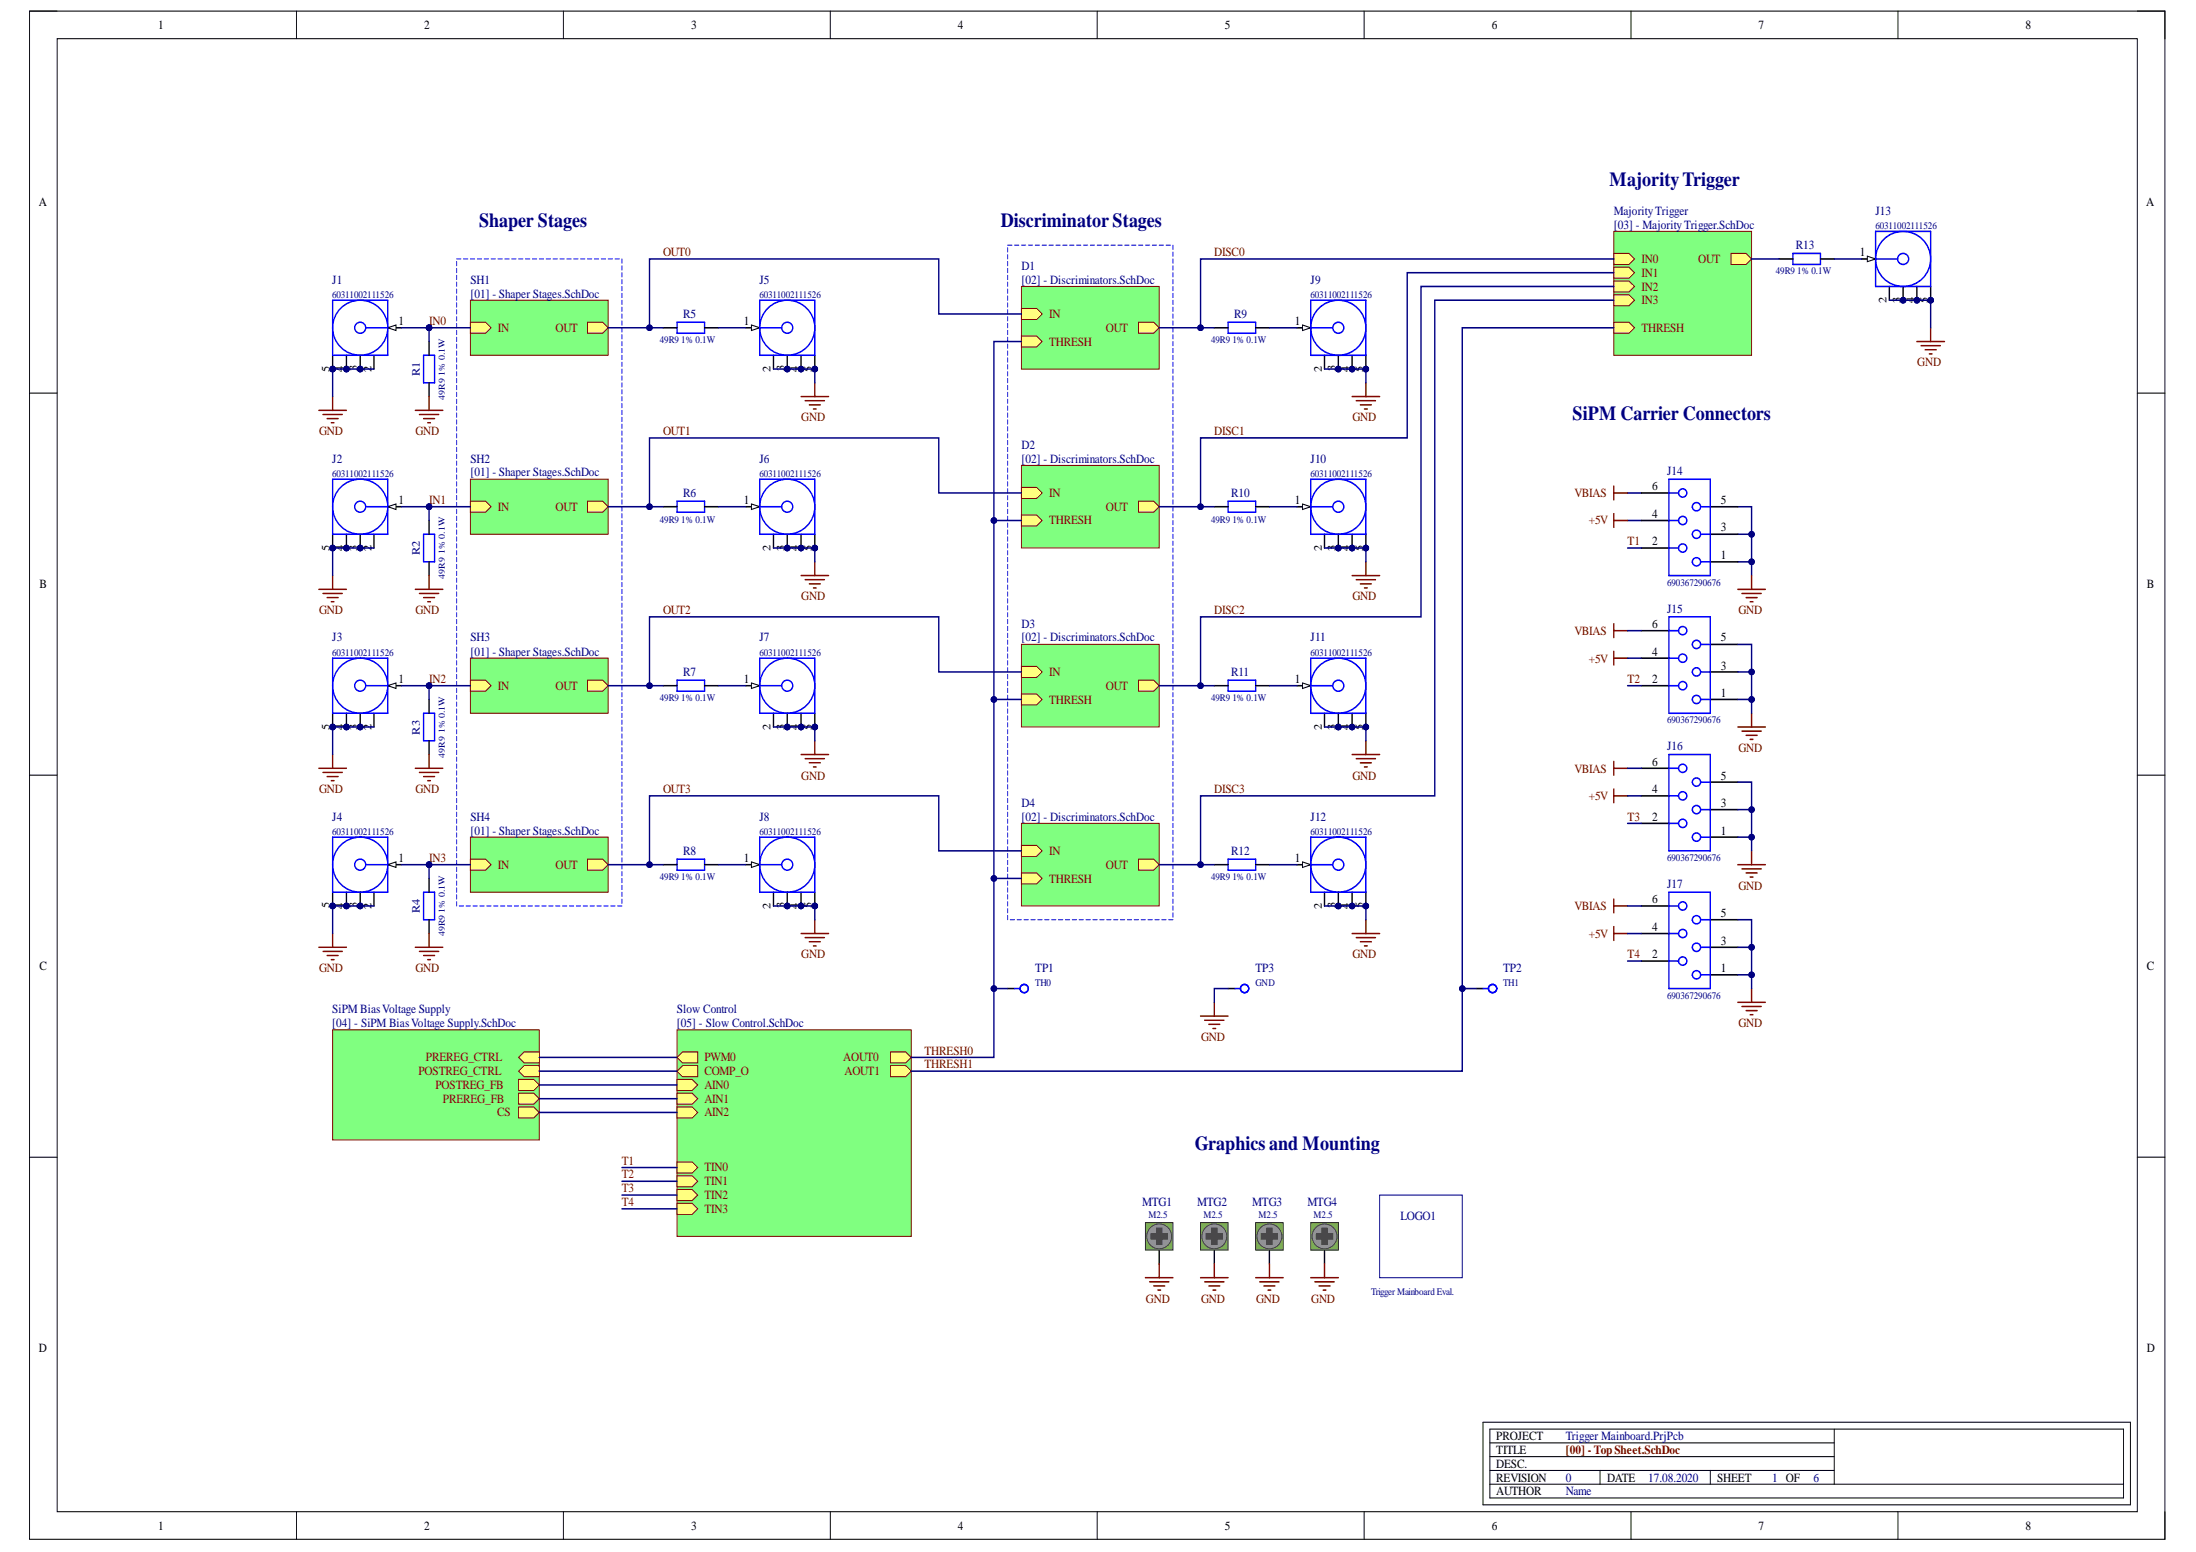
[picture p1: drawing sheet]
<svg xmlns="http://www.w3.org/2000/svg" width="297mm" height="210mm" viewBox="0 0 297 210" stroke-linecap="round" stroke-linejoin="round" font-family="sans-serif">
<defs><g id="words">
<g font-size="2.7" fill="#000080">
<text x="217.7" y="25.1">MajorityTrigger</text>
<text x="64.8" y="30.7">Shaper Stages</text>
<text x="135.4" y="30.7">Discriminator Stages</text>
<text x="212.7" y="56.8">SiPM Carrier Connectors</text>
<text x="161.6" y="155.5">Graphics and Mounting</text>
</g>
<g font-size="1.7">
<text x="21.4" y="3.9">1</text>
<text x="57.4" y="3.9">2</text>
<text x="93.5" y="3.9">3</text>
<text x="129.5" y="3.9">4</text>
<text x="165.7" y="3.9">5</text>
<text x="201.8" y="3.9">6</text>
<text x="237.8" y="3.9">7</text>
<text x="274" y="3.9">8</text>
<text x="5.2" y="27.9">A</text>
<text x="290.3" y="27.9">A</text>
<text x="251.6" y="34.7">1</text>
<text x="53.9" y="44">1</text>
<text x="100.6" y="44">1</text>
<text x="175.1" y="44">1</text>
<text x="53.9" y="68.1">1</text>
<text x="100.6" y="68.1">1</text>
<text x="175.1" y="68.1">1</text>
<text x="223.5" y="70">4</text>
<text x="223.5" y="66.3">6</text>
<text x="232.8" y="71.9">3</text>
<text x="232.8" y="68.1">5</text>
<text x="223.5" y="73.7">2</text>
<text x="232.8" y="75.6">1</text>
<text x="5.3" y="79.6">B</text>
<text x="290.4" y="79.6">B</text>
<text x="223.5" y="88.7">4</text>
<text x="223.5" y="84.9">6</text>
<text x="232.8" y="86.7">5</text>
<text x="53.9" y="92.4">1</text>
<text x="100.6" y="92.4">1</text>
<text x="175.1" y="92.4">1</text>
<text x="223.5" y="92.4">2</text>
<text x="232.8" y="94.3">1</text>
<text x="232.8" y="90.5">3</text>
<text x="223.5" y="107.3">4</text>
<text x="223.5" y="103.6">6</text>
<text x="232.8" y="105.4">5</text>
<text x="223.5" y="111">2</text>
<text x="232.8" y="112.9">1</text>
<text x="232.8" y="109.1">3</text>
<text x="53.9" y="116.6">1</text>
<text x="100.6" y="116.6">1</text>
<text x="175.1" y="116.6">1</text>
<text x="223.5" y="125.9">4</text>
<text x="223.5" y="122.2">6</text>
<text x="232.8" y="124">5</text>
<text x="5.3" y="131.2">C</text>
<text x="223.5" y="129.6">2</text>
<text x="232.8" y="131.5">1</text>
<text x="232.8" y="127.7">3</text>
<text x="290.4" y="131.2">C</text>
<text x="5.2" y="182.9">D</text>
<text x="290.4" y="182.9">D</text>
<text x="202.4" y="196.7">TITLE</text>
<text x="202.4" y="194.8">PROJECT</text>
<text x="202.4" y="200.4">REVISION</text>
<text x="202.4" y="202.2">AUTHOR</text>
<text x="202.4" y="198.5">DESC.</text>
<text x="217.4" y="200.4">DATE</text>
<text x="232.3" y="200.4">SHEET</text>
<text x="21.4" y="206.9">1</text>
<text x="57.4" y="206.9">2</text>
<text x="93.5" y="206.9">3</text>
<text x="129.5" y="206.9">4</text>
<text x="165.7" y="206.9">5</text>
<text x="201.8" y="206.9">6</text>
<text x="237.8" y="206.9">7</text>
<text x="274" y="206.9">8</text>
</g>
<g font-size="1.7" fill="#000080">
<text x="218.3" y="29.1">MajorityTrigger</text>
<text x="253.7" y="29.1">J13</text>
<text x="218.3" y="30.9">[03] - MajorityTrigger.SchDoc</text>
<text x="242.9" y="33.7">R13</text>
<text x="44.9" y="38.4">J1</text>
<text x="63.6" y="38.4">SH1</text>
<text x="63.6" y="40.2">[01] - Shaper Stages.SchDoc</text>
<text x="102.7" y="38.4">J5</text>
<text x="138.2" y="36.5">D1</text>
<text x="138.2" y="38.4">[02] - Discriminators.SchDoc</text>
<text x="177.3" y="38.4">J9</text>
<text x="92.4" y="43">R5</text>
<text x="166.9" y="43">R9</text>
<text x="44.9" y="62.6">J2</text>
<text x="63.6" y="62.6">SH2</text>
<text x="63.6" y="64.4">[01] - Shaper Stages.SchDoc</text>
<text x="102.7" y="62.6">J6</text>
<text x="138.2" y="60.7">D2</text>
<text x="138.2" y="62.6">[02] - Discriminators.SchDoc</text>
<text x="177.3" y="62.6">J10</text>
<text x="225.5" y="64.3">J14</text>
<text x="92.4" y="67.2">R6</text>
<text x="166.5" y="67.2">R10</text>
<text x="225.5" y="82.9">J15</text>
<text x="44.9" y="86.7">J3</text>
<text x="63.6" y="86.7">SH3</text>
<text x="63.6" y="88.7">[01] - Shaper Stages.SchDoc</text>
<text x="102.7" y="86.7">J7</text>
<text x="138.2" y="84.9">D3</text>
<text x="138.2" y="86.7">[02] - Discriminators.SchDoc</text>
<text x="177.3" y="86.7">J11</text>
<text x="92.4" y="91.5">R7</text>
<text x="166.5" y="91.5">R11</text>
<text x="225.5" y="101.5">J16</text>
<text x="44.9" y="111">J4</text>
<text x="63.6" y="111">SH4</text>
<text x="63.6" y="112.9">[01] - Shaper Stages.SchDoc</text>
<text x="102.7" y="111">J8</text>
<text x="138.2" y="109.1">D4</text>
<text x="138.2" y="111">[02] - Discriminators.SchDoc</text>
<text x="177.3" y="111">J12</text>
<text x="92.4" y="115.7">R8</text>
<text x="166.5" y="115.7">R12</text>
<text x="225.5" y="120.1">J17</text>
<text x="140" y="131.5">TP1</text>
<text x="169.8" y="131.5">TP3</text>
<text x="203.3" y="131.5">TP2</text>
<text x="44.9" y="137">SiPM BiasVoltage Supply</text>
<text x="91.6" y="137">Slow Control</text>
<text x="44.9" y="138.9">[04] - SiPM BiasVoltage Supply.SchDoc</text>
<text x="91.6" y="138.9">[05] - Slow Control.SchDoc</text>
<text x="154.5" y="163.1">MTG1</text>
<text x="161.9" y="163.1">MTG2</text>
<text x="169.4" y="163.1">MTG3</text>
<text x="176.8" y="163.1">MTG4</text>
<text x="189.4" y="165">LOGO1</text>
<text x="211.8" y="194.8">Trigger Mainboard.PrjPcb</text>
<text x="211.8" y="200.4">0</text>
<text x="211.8" y="202.2">Name</text>
<text x="223" y="200.4">17.08.2020</text>
<text x="239.7" y="200.4">1 OF</text>
<text x="245.3" y="200.4">6</text>
</g>
<g font-size="1.7" fill="#800000">
<text x="89.7" y="34.7">OUT0</text>
<text x="164.2" y="34.7">DISC0</text>
<text x="222" y="35.6">IN0</text>
<text x="229.7" y="35.6">OUT</text>
<text x="222" y="39.3">IN2</text>
<text x="222" y="41.2">IN3</text>
<text x="222" y="37.5">IN1</text>
<text x="58" y="44">IN0</text>
<text x="67.4" y="44.9">IN</text>
<text x="75.1" y="44.9">OUT</text>
<text x="141.9" y="43">IN</text>
<text x="141.9" y="46.8">THRESH</text>
<text x="149.6" y="44.9">OUT</text>
<text x="222" y="44.9">THRESH</text>
<text x="259.3" y="49.5">GND</text>
<text x="43.2" y="58.8">GND</text>
<text x="56.2" y="58.8">GND</text>
<text x="89.7" y="58.8">OUT1</text>
<text x="108.4" y="57">GND</text>
<text x="164.2" y="58.8">DISC1</text>
<text x="182.9" y="57">GND</text>
<text x="58" y="68.1">IN1</text>
<text x="67.4" y="69.1">IN</text>
<text x="75.1" y="69.1">OUT</text>
<text x="141.9" y="67.2">IN</text>
<text x="141.9" y="70.9">THRESH</text>
<text x="149.6" y="69.1">OUT</text>
<text x="213" y="67.2">VBIAS</text>
<text x="214.9" y="70.9">+5V</text>
<text x="220.2" y="73.7">T1</text>
<text x="43.2" y="83">GND</text>
<text x="56.2" y="83">GND</text>
<text x="89.7" y="83">OUT2</text>
<text x="108.4" y="81.2">GND</text>
<text x="164.2" y="83">DISC2</text>
<text x="182.9" y="81.2">GND</text>
<text x="235.1" y="83">GND</text>
<text x="213" y="85.8">VBIAS</text>
<text x="214.9" y="89.6">+5V</text>
<text x="58" y="92.4">IN2</text>
<text x="67.4" y="93.3">IN</text>
<text x="75.1" y="93.3">OUT</text>
<text x="141.9" y="91.5">IN</text>
<text x="141.9" y="95.2">THRESH</text>
<text x="149.6" y="93.3">OUT</text>
<text x="220.2" y="92.4">T2</text>
<text x="235.1" y="101.7">GND</text>
<text x="43.2" y="107.3">GND</text>
<text x="56.2" y="107.3">GND</text>
<text x="89.7" y="107.3">OUT3</text>
<text x="108.4" y="105.4">GND</text>
<text x="164.2" y="107.3">DISC3</text>
<text x="182.9" y="105.4">GND</text>
<text x="213" y="104.5">VBIAS</text>
<text x="214.9" y="108.2">+5V</text>
<text x="220.2" y="111">T3</text>
<text x="58" y="116.6">IN3</text>
<text x="67.4" y="117.5">IN</text>
<text x="75.1" y="117.5">OUT</text>
<text x="141.9" y="115.7">IN</text>
<text x="141.9" y="119.4">THRESH</text>
<text x="149.6" y="117.5">OUT</text>
<text x="213" y="123.1">VBIAS</text>
<text x="235.1" y="120.3">GND</text>
<text x="43.2" y="131.5">GND</text>
<text x="56.2" y="131.5">GND</text>
<text x="108.4" y="129.6">GND</text>
<text x="182.9" y="129.6">GND</text>
<text x="214.9" y="126.8">+5V</text>
<text x="220.2" y="129.6">T4</text>
<text x="57.6" y="143.6">PREREG_CTRL</text>
<text x="95.3" y="143.6">PWM0</text>
<text x="114.1" y="143.6">AOUT0</text>
<text x="125.1" y="142.6">THRESH0</text>
<text x="162.5" y="140.8">GND</text>
<text x="235.1" y="138.9">GND</text>
<text x="56.6" y="145.4">POSTREG_CTRL</text>
<text x="58.9" y="147.3">POSTREG_FB</text>
<text x="59.9" y="149.1">PREREG_FB</text>
<text x="95.3" y="147.3">AIN0</text>
<text x="95.3" y="149.1">AIN1</text>
<text x="95.3" y="145.4">COMP_O</text>
<text x="114.2" y="145.4">AOUT1</text>
<text x="125.1" y="144.5">THRESH1</text>
<text x="67.3" y="151">CS</text>
<text x="95.3" y="151">AIN2</text>
<text x="84.1" y="157.5">T1</text>
<text x="84.1" y="159.4">T2</text>
<text x="84.1" y="161.2">T3</text>
<text x="95.3" y="158.4">TIN0</text>
<text x="95.3" y="160.3">TIN1</text>
<text x="84.1" y="163.1">T4</text>
<text x="95.3" y="162.2">TIN2</text>
<text x="95.3" y="164">TIN3</text>
<text x="155" y="176.2">GND</text>
<text x="162.5" y="176.2">GND</text>
<text x="169.9" y="176.2">GND</text>
<text x="177.3" y="176.2">GND</text>
<text x="211.8" y="196.7">[00] - Top Sheet.SchDoc</text>
</g>
<g font-size="1.5">
<text x="255.2" y="41" transform="rotate(-90 255.2 41)">2</text>
<text x="257.1" y="40.9" transform="rotate(-90 257.1 40.9)">3</text>
<text x="258.9" y="41" transform="rotate(-90 258.9 41)">4</text>
<text x="260.8" y="40.9" transform="rotate(-90 260.8 40.9)">5</text>
<text x="44.6" y="50.3" transform="rotate(-90 44.6 50.3)">5</text>
<text x="46.5" y="50.3" transform="rotate(-90 46.5 50.3)">4</text>
<text x="48.3" y="50.2" transform="rotate(-90 48.3 50.2)">3</text>
<text x="50.3" y="50.3" transform="rotate(-90 50.3 50.3)">2</text>
<text x="104.2" y="50.3" transform="rotate(-90 104.2 50.3)">2</text>
<text x="106.1" y="50.2" transform="rotate(-90 106.1 50.2)">3</text>
<text x="108" y="50.3" transform="rotate(-90 108 50.3)">4</text>
<text x="109.8" y="50.3" transform="rotate(-90 109.8 50.3)">5</text>
<text x="178.8" y="50.3" transform="rotate(-90 178.8 50.3)">2</text>
<text x="180.6" y="50.2" transform="rotate(-90 180.6 50.2)">3</text>
<text x="182.5" y="50.3" transform="rotate(-90 182.5 50.3)">4</text>
<text x="184.4" y="50.3" transform="rotate(-90 184.4 50.3)">5</text>
<text x="44.6" y="74.5" transform="rotate(-90 44.6 74.5)">5</text>
<text x="46.5" y="74.5" transform="rotate(-90 46.5 74.5)">4</text>
<text x="48.3" y="74.5" transform="rotate(-90 48.3 74.5)">3</text>
<text x="50.3" y="74.5" transform="rotate(-90 50.3 74.5)">2</text>
<text x="104.2" y="74.5" transform="rotate(-90 104.2 74.5)">2</text>
<text x="106.1" y="74.5" transform="rotate(-90 106.1 74.5)">3</text>
<text x="108" y="74.5" transform="rotate(-90 108 74.5)">4</text>
<text x="109.8" y="74.5" transform="rotate(-90 109.8 74.5)">5</text>
<text x="178.8" y="74.5" transform="rotate(-90 178.8 74.5)">2</text>
<text x="180.6" y="74.5" transform="rotate(-90 180.6 74.5)">3</text>
<text x="182.5" y="74.5" transform="rotate(-90 182.5 74.5)">4</text>
<text x="184.4" y="74.5" transform="rotate(-90 184.4 74.5)">5</text>
<text x="44.6" y="98.7" transform="rotate(-90 44.6 98.7)">5</text>
<text x="46.5" y="98.8" transform="rotate(-90 46.5 98.8)">4</text>
<text x="48.3" y="98.7" transform="rotate(-90 48.3 98.7)">3</text>
<text x="50.3" y="98.8" transform="rotate(-90 50.3 98.8)">2</text>
<text x="104.2" y="98.8" transform="rotate(-90 104.2 98.8)">2</text>
<text x="106.1" y="98.7" transform="rotate(-90 106.1 98.7)">3</text>
<text x="108" y="98.8" transform="rotate(-90 108 98.8)">4</text>
<text x="109.8" y="98.7" transform="rotate(-90 109.8 98.7)">5</text>
<text x="178.8" y="98.8" transform="rotate(-90 178.8 98.8)">2</text>
<text x="180.6" y="98.7" transform="rotate(-90 180.6 98.7)">3</text>
<text x="182.5" y="98.8" transform="rotate(-90 182.5 98.8)">4</text>
<text x="184.4" y="98.7" transform="rotate(-90 184.4 98.7)">5</text>
<text x="44.6" y="122.8" transform="rotate(-90 44.6 122.8)">5</text>
<text x="46.5" y="122.9" transform="rotate(-90 46.5 122.9)">4</text>
<text x="48.3" y="122.8" transform="rotate(-90 48.3 122.8)">3</text>
<text x="50.3" y="122.9" transform="rotate(-90 50.3 122.9)">2</text>
<text x="104.2" y="122.9" transform="rotate(-90 104.2 122.9)">2</text>
<text x="106.1" y="122.8" transform="rotate(-90 106.1 122.8)">3</text>
<text x="108" y="122.9" transform="rotate(-90 108 122.9)">4</text>
<text x="109.8" y="122.8" transform="rotate(-90 109.8 122.8)">5</text>
<text x="178.8" y="122.9" transform="rotate(-90 178.8 122.9)">2</text>
<text x="180.6" y="122.8" transform="rotate(-90 180.6 122.8)">3</text>
<text x="182.5" y="122.9" transform="rotate(-90 182.5 122.9)">4</text>
<text x="184.4" y="122.8" transform="rotate(-90 184.4 122.8)">5</text>
</g>
<g font-size="1.5" fill="#000080">
<text x="56.8" y="50.9" transform="rotate(-90 56.8 50.9)">R1</text>
<text x="56.8" y="75.1" transform="rotate(-90 56.8 75.1)">R2</text>
<text x="56.8" y="99.3" transform="rotate(-90 56.8 99.3)">R3</text>
<text x="56.8" y="123.5" transform="rotate(-90 56.8 123.5)">R4</text>
</g>
<g font-size="1.4" fill="#000080">
<text x="253.7" y="31">60311002111526</text>
<text x="44.9" y="40.3">60311002111526</text>
<text x="102.7" y="40.3">60311002111526</text>
<text x="177.3" y="40.3">60311002111526</text>
<text x="240.2" y="37.1">49R9 1% 0.1W</text>
<text x="89.3" y="46.4">49R9 1% 0.1W</text>
<text x="163.8" y="46.4">49R9 1% 0.1W</text>
<text x="44.9" y="64.5">60311002111526</text>
<text x="102.7" y="64.5">60311002111526</text>
<text x="177.3" y="64.5">60311002111526</text>
<text x="89.3" y="70.7">49R9 1% 0.1W</text>
<text x="163.8" y="70.7">49R9 1% 0.1W</text>
<text x="225.5" y="79.2">690367290676</text>
<text x="44.9" y="88.7">60311002111526</text>
<text x="102.7" y="88.7">60311002111526</text>
<text x="177.3" y="88.7">60311002111526</text>
<text x="89.3" y="94.9">49R9 1% 0.1W</text>
<text x="163.8" y="94.9">49R9 1% 0.1W</text>
<text x="225.5" y="97.8">690367290676</text>
<text x="44.9" y="113">60311002111526</text>
<text x="102.7" y="113">60311002111526</text>
<text x="177.3" y="113">60311002111526</text>
<text x="89.3" y="119">49R9 1% 0.1W</text>
<text x="163.8" y="119">49R9 1% 0.1W</text>
<text x="225.5" y="116.5">690367290676</text>
<text x="140" y="133.4">TH0</text>
<text x="169.8" y="133.4">GND</text>
<text x="203.3" y="133.4">TH1</text>
<text x="225.5" y="135.1">690367290676</text>
<text x="155.3" y="164.7">M2.5</text>
<text x="162.8" y="164.7">M2.5</text>
<text x="170.2" y="164.7">M2.5</text>
<text x="177.7" y="164.7">M2.5</text>
<text x="185.5" y="175.1">Trigger Mainboard Eval.</text>
</g>
<g font-size="1.2" fill="#000080">
<text x="60.2" y="50.8" transform="rotate(-90 60.2 50.8)">1% 0.1W</text>
<text x="60.2" y="54.1" transform="rotate(-90 60.2 54.1)">49R9</text>
<text x="60.2" y="75" transform="rotate(-90 60.2 75)">1% 0.1W</text>
<text x="60.2" y="78.3" transform="rotate(-90 60.2 78.3)">49R9</text>
<text x="60.2" y="99.2" transform="rotate(-90 60.2 99.2)">1% 0.1W</text>
<text x="60.2" y="102.5" transform="rotate(-90 60.2 102.5)">49R9</text>
<text x="60.2" y="123.4" transform="rotate(-90 60.2 123.4)">1% 0.1W</text>
<text x="60.2" y="126.7" transform="rotate(-90 60.2 126.7)">49R9</text>
</g>
</g></defs>
<path d="M4 1.5h288.8v206.7h-288.8z" fill="none" stroke="#000" stroke-width=".14"/>
<path d="M7.7 5.2h281.4v199.3h-281.4z" fill-rule="evenodd" fill="#fff"/>
<g fill="none" stroke="#000" stroke-width=".14">
<path d="M4 1.5h3.7M7.7 5.2h281.4v199.3h-281.4zM40.1 1.5v3.7M76.2 1.5v3.7M112.3 1.5v3.7M148.4 1.5v3.7M184.5 1.5v3.7M220.6 1.5v3.7M256.7 1.5v3.7M289.1 1.5h3.7v3.7M4 53.2h3.7M289.1 53.2h3.7"/>
<path d="M4 104.8h3.7M289.1 104.8h3.7M4 156.5h3.7M289.1 156.5h3.7M200.6 192.4h87.6v11.1h-87.6zM201.5 193.3h85.7v9.3h-85.7zM201.5 195.1h46.6M201.5 198.9h46.6M201.5 197h46.6M216.4 198.9v1.8M231.3 198.9v1.8M248.1 193.3v7.4"/>
<path d="M40.1 204.5v3.7M76.2 204.5v3.7M112.3 204.5v3.7M148.4 204.5v3.7M184.5 204.5v3.7M201.5 200.7h85.7M220.6 204.5v3.7M256.7 204.5v3.7M292.8 204.5v3.7"/>
</g>
<path d="M91.6 139.3h31.7v27.9h-31.7z" fill-rule="evenodd" fill="#80ff80"/>
<path d="M91.6 139.3h31.7v27.9h-31.7z" fill="none" stroke="#800000" stroke-width=".14"/>
<path d="M91.6 157.2h2l.8 .7-.8 .8h-2z" fill-rule="evenodd" fill="#ffff80"/>
<path d="M91.6 157.2h2l.8 .7-.8 .8h-2z" fill="none" stroke="#800000" stroke-width=".14"/>
<path d="M91.6 159h2l.8 .8-.8 .7h-2z" fill-rule="evenodd" fill="#ffff80"/>
<path d="M91.6 159h2l.8 .8-.8 .7h-2z" fill="none" stroke="#800000" stroke-width=".14"/>
<path d="M91.6 160.9h2l.8 .7-.8 .8h-2z" fill-rule="evenodd" fill="#ffff80"/>
<path d="M91.6 160.9h2l.8 .7-.8 .8h-2z" fill="none" stroke="#800000" stroke-width=".14"/>
<path d="M91.6 162.7h2l.8 .8-.8 .7h-2z" fill-rule="evenodd" fill="#ffff80"/>
<path d="M91.6 162.7h2l.8 .8-.8 .7h-2z" fill="none" stroke="#800000" stroke-width=".14"/>
<path d="M91.6 143l.7-.7h2.1v1.5h-2.1z" fill-rule="evenodd" fill="#ffff80"/>
<path d="M91.6 143l.7-.7h2.1v1.5h-2.1z" fill="none" stroke="#800000" stroke-width=".14"/>
<path d="M120.5 142.3h2l.8 .7-.8 .8h-2z" fill-rule="evenodd" fill="#ffff80"/>
<path d="M120.5 142.3h2l.8 .7-.8 .8h-2z" fill="none" stroke="#800000" stroke-width=".14"/>
<path d="M120.5 144.1h2l.8 .8-.8 .7h-2z" fill-rule="evenodd" fill="#ffff80"/>
<path d="M120.5 144.1h2l.8 .8-.8 .7h-2z" fill="none" stroke="#800000" stroke-width=".14"/>
<path d="M91.6 146h2l.8 .7-.8 .8h-2z" fill-rule="evenodd" fill="#ffff80"/>
<path d="M91.6 146h2l.8 .7-.8 .8h-2z" fill="none" stroke="#800000" stroke-width=".14"/>
<path d="M91.6 147.9h2l.8 .7-.8 .7h-2z" fill-rule="evenodd" fill="#ffff80"/>
<path d="M91.6 147.9h2l.8 .7-.8 .7h-2z" fill="none" stroke="#800000" stroke-width=".14"/>
<path d="M91.6 144.9l.7-.8h2.1v1.5h-2.1z" fill-rule="evenodd" fill="#ffff80"/>
<path d="M91.6 144.9l.7-.8h2.1v1.5h-2.1z" fill="none" stroke="#800000" stroke-width=".14"/>
<path d="M91.6 149.7h2l.8 .8-.8 .7h-2z" fill-rule="evenodd" fill="#ffff80"/>
<path d="M91.6 149.7h2l.8 .8-.8 .7h-2z" fill="none" stroke="#800000" stroke-width=".14"/>
<path d="M63.6 40.6h18.7v7.4h-18.7z" fill-rule="evenodd" fill="#80ff80"/>
<path d="M63.6 40.6h18.7v7.4h-18.7z" fill="none" stroke="#800000" stroke-width=".14"/>
<path d="M63.6 43.6h2.1l.7 .7-.7 .8h-2.1z" fill-rule="evenodd" fill="#ffff80"/>
<path d="M63.6 43.6h2.1l.7 .7-.7 .8h-2.1z" fill="none" stroke="#800000" stroke-width=".14"/>
<path d="M79.5 43.6h2l.8 .7-.8 .8h-2z" fill-rule="evenodd" fill="#ffff80"/>
<path d="M79.5 43.6h2l.8 .7-.8 .8h-2z" fill="none" stroke="#800000" stroke-width=".14"/>
<circle cx="45" cy="49.9" r=".37" fill="#000080"/>
<circle cx="45" cy="49.9" r=".37" fill="none" stroke="#000080" stroke-width=".14"/>
<circle cx="48.7" cy="49.9" r=".37" fill="#000080"/>
<circle cx="48.7" cy="49.9" r=".37" fill="none" stroke="#000080" stroke-width=".14"/>
<circle cx="46.9" cy="49.9" r=".37" fill="#000080"/>
<circle cx="46.9" cy="49.9" r=".37" fill="none" stroke="#000080" stroke-width=".14"/>
<path d="M45 48v1.9" fill="none" stroke="#000" stroke-width=".19"/>
<circle cx="45" cy="49.9" r=".37" fill="#000080"/>
<circle cx="45" cy="49.9" r=".37" fill="none" stroke="#000080" stroke-width=".14"/>
<g fill="none" stroke="#00f" stroke-width=".19">
<circle cx="48.7" cy="44.3" r="3.7"/>
<circle cx="48.7" cy="44.3" r=".75"/>
</g>
<path d="M52.4 44.3h1.9" fill="none" stroke="#000" stroke-width=".19"/>
<path d="M52.4 44.3l1.2-.3v.7z" fill="#f8fcff"/>
<path d="M52.4 44.3l1.2-.3v.7z" fill="none" stroke="#000" stroke-width=".14"/>
<path d="M48.7 48v1.9M50.6 48v1.9" fill="none" stroke="#000" stroke-width=".19"/>
<circle cx="48.7" cy="49.9" r=".37" fill="#000080"/>
<circle cx="48.7" cy="49.9" r=".37" fill="none" stroke="#000080" stroke-width=".14"/>
<path d="M46.9 48v1.9" fill="none" stroke="#000" stroke-width=".19"/>
<circle cx="46.9" cy="49.9" r=".37" fill="#000080"/>
<circle cx="46.9" cy="49.9" r=".37" fill="none" stroke="#000080" stroke-width=".14"/>
<path d="M45 40.6h7.4v7.4h-7.4zM49.5 44.3h2.9M57.3 48h1.5v3.8h-1.5z" fill="none" stroke="#00f" stroke-width=".19"/>
<path d="M43.1 55.5h3.8M43.7 56.1h2.6M44.2 56.6h1.5M44.8 57.2h.4M45 53.6v1.9M56.2 55.5h3.7M56.7 56.1h2.6M57.3 56.6h1.5M57.9 57.2h.3M58 53.6v1.9" fill="none" stroke="#800000" stroke-width=".19"/>
<path d="M58 46.2v1.8M58 51.8v1.8" fill="none" stroke="#000" stroke-width=".19"/>
<circle cx="110.2" cy="49.9" r=".37" fill="#000080"/>
<circle cx="110.2" cy="49.9" r=".37" fill="none" stroke="#000080" stroke-width=".14"/>
<circle cx="106.5" cy="49.9" r=".37" fill="#000080"/>
<circle cx="106.5" cy="49.9" r=".37" fill="none" stroke="#000080" stroke-width=".14"/>
<circle cx="108.3" cy="49.9" r=".37" fill="#000080"/>
<circle cx="108.3" cy="49.9" r=".37" fill="none" stroke="#000080" stroke-width=".14"/>
<path d="M110.2 48v1.9" fill="none" stroke="#000" stroke-width=".19"/>
<circle cx="110.2" cy="49.9" r=".37" fill="#000080"/>
<circle cx="110.2" cy="49.9" r=".37" fill="none" stroke="#000080" stroke-width=".14"/>
<g fill="none" stroke="#00f" stroke-width=".19">
<circle cx="106.5" cy="44.3" r=".75"/>
<circle cx="106.5" cy="44.3" r="3.7"/>
</g>
<path d="M100.9 44.3h1.9" fill="none" stroke="#000" stroke-width=".19"/>
<path d="M101.6 44l1.2 .3-1.2 .4z" fill="#f8fcff"/>
<path d="M101.6 44l1.2 .3-1.2 .4z" fill="none" stroke="#000" stroke-width=".14"/>
<path d="M104.6 48v1.9M106.5 48v1.9" fill="none" stroke="#000" stroke-width=".19"/>
<circle cx="106.5" cy="49.9" r=".37" fill="#000080"/>
<circle cx="106.5" cy="49.9" r=".37" fill="none" stroke="#000080" stroke-width=".14"/>
<path d="M108.4 48v1.9" fill="none" stroke="#000" stroke-width=".19"/>
<circle cx="108.3" cy="49.9" r=".37" fill="#000080"/>
<circle cx="108.3" cy="49.9" r=".37" fill="none" stroke="#000080" stroke-width=".14"/>
<path d="M91.6 43.6h3.7v1.5h-3.7zM102.8 40.6h7.4v7.4h-7.4zM102.8 44.3h2.9" fill="none" stroke="#00f" stroke-width=".19"/>
<path d="M108.4 53.6h3.7M108.9 54.2h2.6M109.5 54.8h1.5M110 55.3h.4M110.2 51.8v1.8" fill="none" stroke="#800000" stroke-width=".19"/>
<path d="M89.7 44.3h1.9M95.3 44.3h1.9" fill="none" stroke="#000" stroke-width=".19"/>
<path d="M63.6 64.8h18.7v7.5h-18.7z" fill-rule="evenodd" fill="#80ff80"/>
<path d="M63.6 64.8h18.7v7.5h-18.7z" fill="none" stroke="#800000" stroke-width=".14"/>
<path d="M63.6 67.8h2.1l.7 .7-.7 .8h-2.1z" fill-rule="evenodd" fill="#ffff80"/>
<path d="M63.6 67.8h2.1l.7 .7-.7 .8h-2.1z" fill="none" stroke="#800000" stroke-width=".14"/>
<path d="M79.5 67.8h2l.8 .7-.8 .8h-2z" fill-rule="evenodd" fill="#ffff80"/>
<path d="M79.5 67.8h2l.8 .7-.8 .8h-2z" fill="none" stroke="#800000" stroke-width=".14"/>
<circle cx="45" cy="74.1" r=".37" fill="#000080"/>
<circle cx="45" cy="74.1" r=".37" fill="none" stroke="#000080" stroke-width=".14"/>
<circle cx="48.7" cy="74.1" r=".37" fill="#000080"/>
<circle cx="48.7" cy="74.1" r=".37" fill="none" stroke="#000080" stroke-width=".14"/>
<circle cx="46.9" cy="74.1" r=".37" fill="#000080"/>
<circle cx="46.9" cy="74.1" r=".37" fill="none" stroke="#000080" stroke-width=".14"/>
<path d="M45 72.3v1.8" fill="none" stroke="#000" stroke-width=".19"/>
<circle cx="45" cy="74.1" r=".37" fill="#000080"/>
<circle cx="45" cy="74.1" r=".37" fill="none" stroke="#000080" stroke-width=".14"/>
<g fill="none" stroke="#00f" stroke-width=".19">
<circle cx="48.7" cy="68.5" r="3.7"/>
<circle cx="48.7" cy="68.5" r=".75"/>
</g>
<path d="M52.4 68.5h1.9" fill="none" stroke="#000" stroke-width=".19"/>
<path d="M52.4 68.5l1.2-.3v.7z" fill="#f8fcff"/>
<path d="M52.4 68.5l1.2-.3v.7z" fill="none" stroke="#000" stroke-width=".14"/>
<path d="M48.7 72.3v1.8M50.6 72.3v1.8" fill="none" stroke="#000" stroke-width=".19"/>
<circle cx="48.7" cy="74.1" r=".37" fill="#000080"/>
<circle cx="48.7" cy="74.1" r=".37" fill="none" stroke="#000080" stroke-width=".14"/>
<path d="M46.9 72.3v1.8" fill="none" stroke="#000" stroke-width=".19"/>
<circle cx="46.9" cy="74.1" r=".37" fill="#000080"/>
<circle cx="46.9" cy="74.1" r=".37" fill="none" stroke="#000080" stroke-width=".14"/>
<path d="M45 64.8h7.4v7.5h-7.4zM49.5 68.5h2.9M57.3 72.3h1.5v3.7h-1.5z" fill="none" stroke="#00f" stroke-width=".19"/>
<path d="M43.1 79.7h3.8M45 77.8v1.9M56.2 79.7h3.7M58 77.8v1.9M43.7 80.3h2.6M44.2 80.8h1.5M44.8 81.4h.4M56.7 80.3h2.6M57.3 80.8h1.5M57.9 81.4h.3" fill="none" stroke="#800000" stroke-width=".19"/>
<path d="M58 70.4v1.9M58 76v1.8" fill="none" stroke="#000" stroke-width=".19"/>
<circle cx="110.2" cy="74.1" r=".37" fill="#000080"/>
<circle cx="110.2" cy="74.1" r=".37" fill="none" stroke="#000080" stroke-width=".14"/>
<circle cx="106.5" cy="74.1" r=".37" fill="#000080"/>
<circle cx="106.5" cy="74.1" r=".37" fill="none" stroke="#000080" stroke-width=".14"/>
<circle cx="108.3" cy="74.1" r=".37" fill="#000080"/>
<circle cx="108.3" cy="74.1" r=".37" fill="none" stroke="#000080" stroke-width=".14"/>
<path d="M110.2 72.3v1.8" fill="none" stroke="#000" stroke-width=".19"/>
<circle cx="110.2" cy="74.1" r=".37" fill="#000080"/>
<circle cx="110.2" cy="74.1" r=".37" fill="none" stroke="#000080" stroke-width=".14"/>
<g fill="none" stroke="#00f" stroke-width=".19">
<circle cx="106.5" cy="68.5" r=".75"/>
<circle cx="106.5" cy="68.5" r="3.7"/>
</g>
<path d="M100.9 68.5h1.9" fill="none" stroke="#000" stroke-width=".19"/>
<path d="M101.6 68.2l1.2 .3-1.2 .4z" fill="#f8fcff"/>
<path d="M101.6 68.2l1.2 .3-1.2 .4z" fill="none" stroke="#000" stroke-width=".14"/>
<path d="M104.6 72.3v1.8M106.5 72.3v1.8" fill="none" stroke="#000" stroke-width=".19"/>
<circle cx="106.5" cy="74.1" r=".37" fill="#000080"/>
<circle cx="106.5" cy="74.1" r=".37" fill="none" stroke="#000080" stroke-width=".14"/>
<path d="M108.4 72.3v1.8" fill="none" stroke="#000" stroke-width=".19"/>
<circle cx="108.3" cy="74.1" r=".37" fill="#000080"/>
<circle cx="108.3" cy="74.1" r=".37" fill="none" stroke="#000080" stroke-width=".14"/>
<path d="M91.6 67.8h3.7v1.5h-3.7zM102.8 64.8h7.4v7.5h-7.4zM102.8 68.5h2.9" fill="none" stroke="#00f" stroke-width=".19"/>
<path d="M108.4 77.8h3.7M108.9 78.4h2.6M109.5 79h1.5M110 79.5h.4M110.2 76v1.8" fill="none" stroke="#800000" stroke-width=".19"/>
<path d="M89.7 68.5h1.9M95.3 68.5h1.9" fill="none" stroke="#000" stroke-width=".19"/>
<path d="M63.6 89h18.7v7.5h-18.7z" fill-rule="evenodd" fill="#80ff80"/>
<path d="M63.6 89h18.7v7.5h-18.7z" fill="none" stroke="#800000" stroke-width=".14"/>
<path d="M63.6 92h2.1l.7 .7-.7 .8h-2.1z" fill-rule="evenodd" fill="#ffff80"/>
<path d="M63.6 92h2.1l.7 .7-.7 .8h-2.1z" fill="none" stroke="#800000" stroke-width=".14"/>
<path d="M79.5 92h2l.8 .7-.8 .8h-2z" fill-rule="evenodd" fill="#ffff80"/>
<path d="M79.5 92h2l.8 .7-.8 .8h-2z" fill="none" stroke="#800000" stroke-width=".14"/>
<circle cx="45" cy="98.3" r=".37" fill="#000080"/>
<circle cx="45" cy="98.3" r=".37" fill="none" stroke="#000080" stroke-width=".14"/>
<circle cx="48.7" cy="98.3" r=".37" fill="#000080"/>
<circle cx="48.7" cy="98.3" r=".37" fill="none" stroke="#000080" stroke-width=".14"/>
<circle cx="46.9" cy="98.3" r=".37" fill="#000080"/>
<circle cx="46.9" cy="98.3" r=".37" fill="none" stroke="#000080" stroke-width=".14"/>
<path d="M45 96.5v1.8" fill="none" stroke="#000" stroke-width=".19"/>
<circle cx="45" cy="98.3" r=".37" fill="#000080"/>
<circle cx="45" cy="98.3" r=".37" fill="none" stroke="#000080" stroke-width=".14"/>
<g fill="none" stroke="#00f" stroke-width=".19">
<circle cx="48.7" cy="92.7" r="3.7"/>
<circle cx="48.7" cy="92.7" r=".75"/>
</g>
<path d="M52.4 92.7h1.9" fill="none" stroke="#000" stroke-width=".19"/>
<path d="M52.4 92.7l1.2-.3v.7z" fill="#f8fcff"/>
<path d="M52.4 92.7l1.2-.3v.7z" fill="none" stroke="#000" stroke-width=".14"/>
<path d="M48.7 96.5v1.8M50.6 96.5v1.8" fill="none" stroke="#000" stroke-width=".19"/>
<circle cx="48.7" cy="98.3" r=".37" fill="#000080"/>
<circle cx="48.7" cy="98.3" r=".37" fill="none" stroke="#000080" stroke-width=".14"/>
<path d="M46.9 96.5v1.8" fill="none" stroke="#000" stroke-width=".19"/>
<circle cx="46.9" cy="98.3" r=".37" fill="#000080"/>
<circle cx="46.9" cy="98.3" r=".37" fill="none" stroke="#000080" stroke-width=".14"/>
<path d="M45 89h7.4v7.5h-7.4zM49.5 92.7h2.9M57.3 96.5h1.5v3.7h-1.5z" fill="none" stroke="#00f" stroke-width=".19"/>
<path d="M43.1 103.9h3.8M43.7 104.5h2.6M44.2 105h1.5M44.8 105.6h.4M45 102v1.9M56.2 103.9h3.7M56.7 104.5h2.6M57.3 105h1.5M57.9 105.6h.3M58 102v1.9" fill="none" stroke="#800000" stroke-width=".19"/>
<path d="M58 94.6v1.9M58 100.2v1.8" fill="none" stroke="#000" stroke-width=".19"/>
<circle cx="110.2" cy="98.3" r=".37" fill="#000080"/>
<circle cx="110.2" cy="98.3" r=".37" fill="none" stroke="#000080" stroke-width=".14"/>
<circle cx="106.5" cy="98.3" r=".37" fill="#000080"/>
<circle cx="106.5" cy="98.3" r=".37" fill="none" stroke="#000080" stroke-width=".14"/>
<circle cx="108.3" cy="98.3" r=".37" fill="#000080"/>
<circle cx="108.3" cy="98.3" r=".37" fill="none" stroke="#000080" stroke-width=".14"/>
<path d="M110.2 96.5v1.8" fill="none" stroke="#000" stroke-width=".19"/>
<circle cx="110.2" cy="98.3" r=".37" fill="#000080"/>
<circle cx="110.2" cy="98.3" r=".37" fill="none" stroke="#000080" stroke-width=".14"/>
<g fill="none" stroke="#00f" stroke-width=".19">
<circle cx="106.5" cy="92.7" r=".75"/>
<circle cx="106.5" cy="92.7" r="3.7"/>
</g>
<path d="M100.9 92.7h1.9" fill="none" stroke="#000" stroke-width=".19"/>
<path d="M101.6 92.4l1.2 .3-1.2 .4z" fill="#f8fcff"/>
<path d="M101.6 92.4l1.2 .3-1.2 .4z" fill="none" stroke="#000" stroke-width=".14"/>
<path d="M104.6 96.5v1.8M106.5 96.5v1.8" fill="none" stroke="#000" stroke-width=".19"/>
<circle cx="106.5" cy="98.3" r=".37" fill="#000080"/>
<circle cx="106.5" cy="98.3" r=".37" fill="none" stroke="#000080" stroke-width=".14"/>
<path d="M108.4 96.5v1.8" fill="none" stroke="#000" stroke-width=".19"/>
<circle cx="108.3" cy="98.3" r=".37" fill="#000080"/>
<circle cx="108.3" cy="98.3" r=".37" fill="none" stroke="#000080" stroke-width=".14"/>
<path d="M91.6 92h3.7v1.5h-3.7zM102.8 89h7.4v7.5h-7.4zM102.8 92.7h2.9" fill="none" stroke="#00f" stroke-width=".19"/>
<path d="M108.4 102h3.7M108.9 102.6h2.6M109.5 103.2h1.5M110 103.7h.4M110.2 100.2v1.8" fill="none" stroke="#800000" stroke-width=".19"/>
<path d="M89.7 92.7h1.9M95.3 92.7h1.9" fill="none" stroke="#000" stroke-width=".19"/>
<path d="M63.6 113.2h18.7v7.5h-18.7z" fill-rule="evenodd" fill="#80ff80"/>
<path d="M63.6 113.2h18.7v7.5h-18.7z" fill="none" stroke="#800000" stroke-width=".14"/>
<path d="M63.6 116.2h2.1l.7 .7-.7 .8h-2.1z" fill-rule="evenodd" fill="#ffff80"/>
<path d="M63.6 116.2h2.1l.7 .7-.7 .8h-2.1z" fill="none" stroke="#800000" stroke-width=".14"/>
<path d="M79.5 116.2h2l.8 .7-.8 .8h-2z" fill-rule="evenodd" fill="#ffff80"/>
<path d="M79.5 116.2h2l.8 .7-.8 .8h-2z" fill="none" stroke="#800000" stroke-width=".14"/>
<circle cx="45" cy="122.5" r=".37" fill="#000080"/>
<circle cx="45" cy="122.5" r=".37" fill="none" stroke="#000080" stroke-width=".14"/>
<circle cx="48.7" cy="122.5" r=".37" fill="#000080"/>
<circle cx="48.7" cy="122.5" r=".37" fill="none" stroke="#000080" stroke-width=".14"/>
<circle cx="46.9" cy="122.5" r=".37" fill="#000080"/>
<circle cx="46.9" cy="122.5" r=".37" fill="none" stroke="#000080" stroke-width=".14"/>
<path d="M45 120.7v1.8" fill="none" stroke="#000" stroke-width=".19"/>
<circle cx="45" cy="122.5" r=".37" fill="#000080"/>
<circle cx="45" cy="122.5" r=".37" fill="none" stroke="#000080" stroke-width=".14"/>
<g fill="none" stroke="#00f" stroke-width=".19">
<circle cx="48.7" cy="116.9" r="3.7"/>
<circle cx="48.7" cy="116.9" r=".75"/>
</g>
<path d="M52.4 116.9h1.9" fill="none" stroke="#000" stroke-width=".19"/>
<path d="M52.4 116.9l1.2-.3v.7z" fill="#f8fcff"/>
<path d="M52.4 116.9l1.2-.3v.7z" fill="none" stroke="#000" stroke-width=".14"/>
<path d="M48.7 120.7v1.8M50.6 120.7v1.8" fill="none" stroke="#000" stroke-width=".19"/>
<circle cx="48.7" cy="122.5" r=".37" fill="#000080"/>
<circle cx="48.7" cy="122.5" r=".37" fill="none" stroke="#000080" stroke-width=".14"/>
<path d="M46.9 120.7v1.8" fill="none" stroke="#000" stroke-width=".19"/>
<circle cx="46.9" cy="122.5" r=".37" fill="#000080"/>
<circle cx="46.9" cy="122.5" r=".37" fill="none" stroke="#000080" stroke-width=".14"/>
<path d="M45 113.2h7.4v7.5h-7.4zM49.5 116.9h2.9M57.3 120.7h1.5v3.7h-1.5z" fill="none" stroke="#00f" stroke-width=".19"/>
<path d="M43.1 128.1h3.8M43.7 128.7h2.6M44.2 129.2h1.5M44.8 129.8h.4M45 126.3v1.8M56.2 128.1h3.7M56.7 128.7h2.6M57.3 129.2h1.5M57.9 129.8h.3M58 126.3v1.8" fill="none" stroke="#800000" stroke-width=".19"/>
<path d="M58 118.8v1.9M58 124.4v1.9" fill="none" stroke="#000" stroke-width=".19"/>
<circle cx="110.2" cy="122.5" r=".37" fill="#000080"/>
<circle cx="110.2" cy="122.5" r=".37" fill="none" stroke="#000080" stroke-width=".14"/>
<circle cx="106.5" cy="122.5" r=".37" fill="#000080"/>
<circle cx="106.5" cy="122.5" r=".37" fill="none" stroke="#000080" stroke-width=".14"/>
<circle cx="108.3" cy="122.5" r=".37" fill="#000080"/>
<circle cx="108.3" cy="122.5" r=".37" fill="none" stroke="#000080" stroke-width=".14"/>
<path d="M110.2 120.7v1.8" fill="none" stroke="#000" stroke-width=".19"/>
<circle cx="110.2" cy="122.5" r=".37" fill="#000080"/>
<circle cx="110.2" cy="122.5" r=".37" fill="none" stroke="#000080" stroke-width=".14"/>
<g fill="none" stroke="#00f" stroke-width=".19">
<circle cx="106.5" cy="116.9" r=".75"/>
<circle cx="106.5" cy="116.9" r="3.7"/>
</g>
<path d="M100.9 116.9h1.9" fill="none" stroke="#000" stroke-width=".19"/>
<path d="M101.6 116.6l1.2 .3-1.2 .4z" fill="#f8fcff"/>
<path d="M101.6 116.6l1.2 .3-1.2 .4z" fill="none" stroke="#000" stroke-width=".14"/>
<path d="M104.6 120.7v1.8M106.5 120.7v1.8" fill="none" stroke="#000" stroke-width=".19"/>
<circle cx="106.5" cy="122.5" r=".37" fill="#000080"/>
<circle cx="106.5" cy="122.5" r=".37" fill="none" stroke="#000080" stroke-width=".14"/>
<path d="M108.4 120.7v1.8" fill="none" stroke="#000" stroke-width=".19"/>
<circle cx="108.3" cy="122.5" r=".37" fill="#000080"/>
<circle cx="108.3" cy="122.5" r=".37" fill="none" stroke="#000080" stroke-width=".14"/>
<path d="M91.6 116.2h3.7v1.5h-3.7zM102.8 113.2h7.4v7.5h-7.4zM102.8 116.9h2.9" fill="none" stroke="#00f" stroke-width=".19"/>
<path d="M108.4 126.3h3.7M108.9 126.8h2.6M109.5 127.4h1.5M110 127.9h.4M110.2 124.4v1.9" fill="none" stroke="#800000" stroke-width=".19"/>
<path d="M89.7 116.9h1.9M95.3 116.9h1.9" fill="none" stroke="#000" stroke-width=".19"/>
<path d="M138.2 38.7h18.6v11.2h-18.6z" fill-rule="evenodd" fill="#80ff80"/>
<path d="M138.2 38.7h18.6v11.2h-18.6z" fill="none" stroke="#800000" stroke-width=".14"/>
<path d="M138.2 41.7h2l.8 .8-.8 .7h-2z" fill-rule="evenodd" fill="#ffff80"/>
<path d="M138.2 41.7h2l.8 .8-.8 .7h-2z" fill="none" stroke="#800000" stroke-width=".14"/>
<path d="M154 43.6h2.1l.7 .7-.7 .8h-2.1z" fill-rule="evenodd" fill="#ffff80"/>
<path d="M154 43.6h2.1l.7 .7-.7 .8h-2.1z" fill="none" stroke="#800000" stroke-width=".14"/>
<path d="M138.2 45.4h2l.8 .8-.8 .7h-2z" fill-rule="evenodd" fill="#ffff80"/>
<path d="M138.2 45.4h2l.8 .8-.8 .7h-2z" fill="none" stroke="#800000" stroke-width=".14"/>
<circle cx="184.8" cy="49.9" r=".37" fill="#000080"/>
<circle cx="184.8" cy="49.9" r=".37" fill="none" stroke="#000080" stroke-width=".14"/>
<circle cx="181" cy="49.9" r=".37" fill="#000080"/>
<circle cx="181" cy="49.9" r=".37" fill="none" stroke="#000080" stroke-width=".14"/>
<circle cx="182.9" cy="49.9" r=".37" fill="#000080"/>
<circle cx="182.9" cy="49.9" r=".37" fill="none" stroke="#000080" stroke-width=".14"/>
<path d="M184.8 48.1v1.8" fill="none" stroke="#000" stroke-width=".2"/>
<circle cx="184.8" cy="49.9" r=".37" fill="#000080"/>
<circle cx="184.8" cy="49.9" r=".37" fill="none" stroke="#000080" stroke-width=".14"/>
<g fill="none" stroke="#00f" stroke-width=".2">
<circle cx="181" cy="44.3" r="3.7"/>
<circle cx="181" cy="44.3" r=".75"/>
</g>
<path d="M175.4 44.3h1.9" fill="none" stroke="#000" stroke-width=".2"/>
<path d="M176.2 44l1.1 .3-1.1 .4z" fill="#f8fcff"/>
<path d="M176.2 44l1.1 .3-1.1 .4z" fill="none" stroke="#000" stroke-width=".14"/>
<path d="M179.2 48.1v1.8M181 48.1v1.8" fill="none" stroke="#000" stroke-width=".2"/>
<circle cx="181" cy="49.9" r=".37" fill="#000080"/>
<circle cx="181" cy="49.9" r=".37" fill="none" stroke="#000080" stroke-width=".14"/>
<path d="M182.9 48.1v1.8" fill="none" stroke="#000" stroke-width=".2"/>
<circle cx="182.9" cy="49.9" r=".37" fill="#000080"/>
<circle cx="182.9" cy="49.9" r=".37" fill="none" stroke="#000080" stroke-width=".14"/>
<path d="M177.3 40.6h7.5v7.5h-7.5zM177.3 44.3h3" fill="none" stroke="#00f" stroke-width=".2"/>
<path d="M182.9 53.6h3.7M183.5 54.2h2.6M184 54.8h1.5M184.6 55.3h.3M184.8 51.8v1.8" fill="none" stroke="#800000" stroke-width=".2"/>
<path d="M166.1 43.6h3.7v1.5h-3.7z" fill="none" stroke="#00f" stroke-width=".19"/>
<path d="M164.3 44.3h1.8M169.8 44.3h1.9" fill="none" stroke="#000" stroke-width=".19"/>
<circle cx="184.8" cy="74.1" r=".37" fill="#000080"/>
<circle cx="184.8" cy="74.1" r=".37" fill="none" stroke="#000080" stroke-width=".14"/>
<circle cx="181" cy="74.1" r=".38" fill="#000080"/>
<circle cx="181" cy="74.1" r=".38" fill="none" stroke="#000080" stroke-width=".14"/>
<circle cx="182.9" cy="74.1" r=".37" fill="#000080"/>
<circle cx="182.9" cy="74.1" r=".37" fill="none" stroke="#000080" stroke-width=".14"/>
<path d="M184.8 72.3v1.8" fill="none" stroke="#000" stroke-width=".2"/>
<circle cx="184.8" cy="74.1" r=".37" fill="#000080"/>
<circle cx="184.8" cy="74.1" r=".37" fill="none" stroke="#000080" stroke-width=".14"/>
<g fill="none" stroke="#00f" stroke-width=".2">
<circle cx="181" cy="68.5" r="3.7"/>
<circle cx="181" cy="68.5" r=".75"/>
</g>
<path d="M175.4 68.5h1.9" fill="none" stroke="#000" stroke-width=".2"/>
<path d="M176.2 68.2l1.1 .3-1.1 .4z" fill="#f8fcff"/>
<path d="M176.2 68.2l1.1 .3-1.1 .4z" fill="none" stroke="#000" stroke-width=".14"/>
<path d="M179.2 72.3v1.8M181 72.3v1.8" fill="none" stroke="#000" stroke-width=".2"/>
<circle cx="181" cy="74.1" r=".38" fill="#000080"/>
<circle cx="181" cy="74.1" r=".38" fill="none" stroke="#000080" stroke-width=".14"/>
<path d="M182.9 72.3v1.8" fill="none" stroke="#000" stroke-width=".2"/>
<circle cx="182.9" cy="74.1" r=".37" fill="#000080"/>
<circle cx="182.9" cy="74.1" r=".37" fill="none" stroke="#000080" stroke-width=".14"/>
<path d="M177.3 64.8h7.5v7.5h-7.5zM177.3 68.5h3" fill="none" stroke="#00f" stroke-width=".2"/>
<path d="M182.9 77.8h3.7M183.5 78.4h2.6M184 79h1.5M184.6 79.5h.3M184.8 76v1.8" fill="none" stroke="#800000" stroke-width=".2"/>
<path d="M166.1 67.8h3.7v1.5h-3.7z" fill="none" stroke="#00f" stroke-width=".19"/>
<path d="M164.3 68.5h1.8M169.8 68.5h1.9" fill="none" stroke="#000" stroke-width=".19"/>
<circle cx="184.8" cy="98.3" r=".37" fill="#000080"/>
<circle cx="184.8" cy="98.3" r=".37" fill="none" stroke="#000080" stroke-width=".14"/>
<circle cx="181" cy="98.3" r=".37" fill="#000080"/>
<circle cx="181" cy="98.3" r=".37" fill="none" stroke="#000080" stroke-width=".14"/>
<circle cx="182.9" cy="98.3" r=".37" fill="#000080"/>
<circle cx="182.9" cy="98.3" r=".37" fill="none" stroke="#000080" stroke-width=".14"/>
<path d="M184.8 96.5v1.8" fill="none" stroke="#000" stroke-width=".2"/>
<circle cx="184.8" cy="98.3" r=".37" fill="#000080"/>
<circle cx="184.8" cy="98.3" r=".37" fill="none" stroke="#000080" stroke-width=".14"/>
<g fill="none" stroke="#00f" stroke-width=".2">
<circle cx="181" cy="92.7" r="3.7"/>
<circle cx="181" cy="92.7" r=".75"/>
</g>
<path d="M175.4 92.7h1.9" fill="none" stroke="#000" stroke-width=".2"/>
<path d="M176.2 92.4l1.1 .3-1.1 .4z" fill="#f8fcff"/>
<path d="M176.2 92.4l1.1 .3-1.1 .4z" fill="none" stroke="#000" stroke-width=".14"/>
<path d="M179.2 96.5v1.8M181 96.5v1.8" fill="none" stroke="#000" stroke-width=".2"/>
<circle cx="181" cy="98.3" r=".37" fill="#000080"/>
<circle cx="181" cy="98.3" r=".37" fill="none" stroke="#000080" stroke-width=".14"/>
<path d="M182.9 96.5v1.8" fill="none" stroke="#000" stroke-width=".2"/>
<circle cx="182.9" cy="98.3" r=".37" fill="#000080"/>
<circle cx="182.9" cy="98.3" r=".37" fill="none" stroke="#000080" stroke-width=".14"/>
<path d="M177.3 89h7.5v7.5h-7.5zM177.3 92.7h3" fill="none" stroke="#00f" stroke-width=".2"/>
<path d="M182.9 102h3.7M183.5 102.6h2.6M184 103.2h1.5M184.6 103.7h.3M184.8 100.2v1.8" fill="none" stroke="#800000" stroke-width=".2"/>
<path d="M166.1 92h3.7v1.5h-3.7z" fill="none" stroke="#00f" stroke-width=".19"/>
<path d="M164.3 92.7h1.8M169.8 92.7h1.9" fill="none" stroke="#000" stroke-width=".19"/>
<circle cx="184.8" cy="122.5" r=".37" fill="#000080"/>
<circle cx="184.8" cy="122.5" r=".37" fill="none" stroke="#000080" stroke-width=".14"/>
<circle cx="181" cy="122.5" r=".37" fill="#000080"/>
<circle cx="181" cy="122.5" r=".37" fill="none" stroke="#000080" stroke-width=".14"/>
<circle cx="182.9" cy="122.5" r=".37" fill="#000080"/>
<circle cx="182.9" cy="122.5" r=".37" fill="none" stroke="#000080" stroke-width=".14"/>
<path d="M184.8 120.7v1.8" fill="none" stroke="#000" stroke-width=".2"/>
<circle cx="184.8" cy="122.5" r=".37" fill="#000080"/>
<circle cx="184.8" cy="122.5" r=".37" fill="none" stroke="#000080" stroke-width=".14"/>
<g fill="none" stroke="#00f" stroke-width=".2">
<circle cx="181" cy="116.9" r="3.7"/>
<circle cx="181" cy="116.9" r=".75"/>
</g>
<path d="M175.4 116.9h1.9" fill="none" stroke="#000" stroke-width=".2"/>
<path d="M176.2 116.6l1.1 .3-1.1 .4z" fill="#f8fcff"/>
<path d="M176.2 116.6l1.1 .3-1.1 .4z" fill="none" stroke="#000" stroke-width=".14"/>
<path d="M179.2 120.7v1.8M181 120.7v1.8" fill="none" stroke="#000" stroke-width=".2"/>
<circle cx="181" cy="122.5" r=".37" fill="#000080"/>
<circle cx="181" cy="122.5" r=".37" fill="none" stroke="#000080" stroke-width=".14"/>
<path d="M182.9 120.7v1.8" fill="none" stroke="#000" stroke-width=".2"/>
<circle cx="182.9" cy="122.5" r=".37" fill="#000080"/>
<circle cx="182.9" cy="122.5" r=".37" fill="none" stroke="#000080" stroke-width=".14"/>
<path d="M177.3 113.2h7.5v7.5h-7.5zM177.3 116.9h3" fill="none" stroke="#00f" stroke-width=".2"/>
<path d="M182.9 126.3h3.7M183.5 126.8h2.6M184 127.4h1.5M184.6 127.9h.3M184.8 124.4v1.9" fill="none" stroke="#800000" stroke-width=".2"/>
<path d="M166.1 116.2h3.7v1.5h-3.7z" fill="none" stroke="#00f" stroke-width=".19"/>
<path d="M164.3 116.9h1.8M169.8 116.9h1.9" fill="none" stroke="#000" stroke-width=".19"/>
<path d="M218.3 31.3h18.6v16.8h-18.6z" fill-rule="evenodd" fill="#80ff80"/>
<path d="M218.3 31.3h18.6v16.8h-18.6z" fill="none" stroke="#800000" stroke-width=".14"/>
<path d="M218.3 34.3h2l.8 .7-.8 .8h-2z" fill-rule="evenodd" fill="#ffff80"/>
<path d="M218.3 34.3h2l.8 .7-.8 .8h-2z" fill="none" stroke="#800000" stroke-width=".14"/>
<path d="M234.1 34.3h2.1l.7 .7-.7 .8h-2.1z" fill-rule="evenodd" fill="#ffff80"/>
<path d="M234.1 34.3h2.1l.7 .7-.7 .8h-2.1z" fill="none" stroke="#800000" stroke-width=".14"/>
<path d="M218.3 43.6h2l.8 .7-.8 .8h-2z" fill-rule="evenodd" fill="#ffff80"/>
<path d="M218.3 43.6h2l.8 .7-.8 .8h-2z" fill="none" stroke="#800000" stroke-width=".14"/>
<path d="M218.3 38h2l.8 .7-.8 .8h-2z" fill-rule="evenodd" fill="#ffff80"/>
<path d="M218.3 38h2l.8 .7-.8 .8h-2z" fill="none" stroke="#800000" stroke-width=".14"/>
<path d="M218.3 39.9h2l.8 .7-.8 .8h-2z" fill-rule="evenodd" fill="#ffff80"/>
<path d="M218.3 39.9h2l.8 .7-.8 .8h-2z" fill="none" stroke="#800000" stroke-width=".14"/>
<path d="M218.3 36.1h2l.8 .8-.8 .7h-2z" fill-rule="evenodd" fill="#ffff80"/>
<path d="M218.3 36.1h2l.8 .8-.8 .7h-2z" fill="none" stroke="#800000" stroke-width=".14"/>
<circle cx="261.1" cy="40.6" r=".37" fill="#000080"/>
<circle cx="261.1" cy="40.6" r=".37" fill="none" stroke="#000080" stroke-width=".14"/>
<circle cx="257.4" cy="40.6" r=".37" fill="#000080"/>
<circle cx="257.4" cy="40.6" r=".37" fill="none" stroke="#000080" stroke-width=".14"/>
<circle cx="259.3" cy="40.6" r=".37" fill="#000080"/>
<circle cx="259.3" cy="40.6" r=".37" fill="none" stroke="#000080" stroke-width=".14"/>
<path d="M261.1 38.7v1.9" fill="none" stroke="#000" stroke-width=".2"/>
<circle cx="261.1" cy="40.6" r=".37" fill="#000080"/>
<circle cx="261.1" cy="40.6" r=".37" fill="none" stroke="#000080" stroke-width=".14"/>
<g fill="none" stroke="#00f" stroke-width=".2">
<circle cx="257.4" cy="35" r="3.7"/>
<circle cx="257.4" cy="35" r=".74"/>
</g>
<path d="M251.8 35h1.9" fill="none" stroke="#000" stroke-width=".2"/>
<path d="M252.6 34.6l1.1 .4-1.1 .4z" fill="#f8fcff"/>
<path d="M252.6 34.6l1.1 .4-1.1 .4z" fill="none" stroke="#000" stroke-width=".14"/>
<path d="M255.6 38.7v1.9M257.4 38.7v1.9" fill="none" stroke="#000" stroke-width=".2"/>
<circle cx="257.4" cy="40.6" r=".37" fill="#000080"/>
<circle cx="257.4" cy="40.6" r=".37" fill="none" stroke="#000080" stroke-width=".14"/>
<path d="M259.3 38.7v1.9" fill="none" stroke="#000" stroke-width=".2"/>
<circle cx="259.3" cy="40.6" r=".37" fill="#000080"/>
<circle cx="259.3" cy="40.6" r=".37" fill="none" stroke="#000080" stroke-width=".14"/>
<path d="M242.5 34.3h3.7v1.5h-3.7zM253.7 31.3h7.4v7.4h-7.4zM253.7 35h3" fill="none" stroke="#00f" stroke-width=".2"/>
<path d="M259.3 46.2h3.7M259.8 46.8h2.7M260.4 47.3h1.5M261 47.9h.3M261.1 44.3v1.9" fill="none" stroke="#800000" stroke-width=".2"/>
<path d="M240.6 35h1.9M246.2 35h1.9" fill="none" stroke="#000" stroke-width=".2"/>
<path d="M45 139.3h27.9v14.9h-27.9z" fill-rule="evenodd" fill="#80ff80"/>
<path d="M45 139.3h27.9v14.9h-27.9z" fill="none" stroke="#800000" stroke-width=".14"/>
<path d="M70.1 147.9h2.1l.7 .7-.7 .7h-2.1z" fill-rule="evenodd" fill="#ffff80"/>
<path d="M70.1 147.9h2.1l.7 .7-.7 .7h-2.1z" fill="none" stroke="#800000" stroke-width=".14"/>
<path d="M70.1 149.7h2.1l.7 .8-.7 .7h-2.1z" fill-rule="evenodd" fill="#ffff80"/>
<path d="M70.1 149.7h2.1l.7 .8-.7 .7h-2.1z" fill="none" stroke="#800000" stroke-width=".14"/>
<path d="M70.1 143l.8-.7h2v1.5h-2z" fill-rule="evenodd" fill="#ffff80"/>
<path d="M70.1 143l.8-.7h2v1.5h-2z" fill="none" stroke="#800000" stroke-width=".14"/>
<path d="M70.1 146h2.1l.7 .7-.7 .8h-2.1z" fill-rule="evenodd" fill="#ffff80"/>
<path d="M70.1 146h2.1l.7 .7-.7 .8h-2.1z" fill="none" stroke="#800000" stroke-width=".14"/>
<path d="M70.1 144.9l.8-.8h2v1.5h-2z" fill-rule="evenodd" fill="#ffff80"/>
<path d="M70.1 144.9l.8-.8h2v1.5h-2z" fill="none" stroke="#800000" stroke-width=".14"/>
<path d="M138.2 62.9h18.6v11.2h-18.6z" fill-rule="evenodd" fill="#80ff80"/>
<path d="M138.2 62.9h18.6v11.2h-18.6z" fill="none" stroke="#800000" stroke-width=".14"/>
<path d="M138.2 65.9h2l.8 .8-.8 .7h-2z" fill-rule="evenodd" fill="#ffff80"/>
<path d="M138.2 65.9h2l.8 .8-.8 .7h-2z" fill="none" stroke="#800000" stroke-width=".14"/>
<path d="M154 67.8h2.1l.7 .7-.7 .8h-2.1z" fill-rule="evenodd" fill="#ffff80"/>
<path d="M154 67.8h2.1l.7 .7-.7 .8h-2.1z" fill="none" stroke="#800000" stroke-width=".14"/>
<path d="M138.2 69.7h2l.8 .7-.8 .7h-2z" fill-rule="evenodd" fill="#ffff80"/>
<path d="M138.2 69.7h2l.8 .7-.8 .7h-2z" fill="none" stroke="#800000" stroke-width=".14"/>
<path d="M138.2 87.2h18.6v11.1h-18.6z" fill-rule="evenodd" fill="#80ff80"/>
<path d="M138.2 87.2h18.6v11.1h-18.6z" fill="none" stroke="#800000" stroke-width=".14"/>
<path d="M138.2 90.1h2l.8 .8-.8 .7h-2z" fill-rule="evenodd" fill="#ffff80"/>
<path d="M138.2 90.1h2l.8 .8-.8 .7h-2z" fill="none" stroke="#800000" stroke-width=".14"/>
<path d="M154 92h2.1l.7 .7-.7 .8h-2.1z" fill-rule="evenodd" fill="#ffff80"/>
<path d="M154 92h2.1l.7 .7-.7 .8h-2.1z" fill="none" stroke="#800000" stroke-width=".14"/>
<path d="M138.2 93.9h2l.8 .7-.8 .7h-2z" fill-rule="evenodd" fill="#ffff80"/>
<path d="M138.2 93.9h2l.8 .7-.8 .7h-2z" fill="none" stroke="#800000" stroke-width=".14"/>
<path d="M138.2 111.4h18.6v11.1h-18.6z" fill-rule="evenodd" fill="#80ff80"/>
<path d="M138.2 111.4h18.6v11.1h-18.6z" fill="none" stroke="#800000" stroke-width=".14"/>
<path d="M138.2 114.3h2l.8 .8-.8 .7h-2z" fill-rule="evenodd" fill="#ffff80"/>
<path d="M138.2 114.3h2l.8 .8-.8 .7h-2z" fill="none" stroke="#800000" stroke-width=".14"/>
<path d="M154 116.2h2.1l.7 .7-.7 .8h-2.1z" fill-rule="evenodd" fill="#ffff80"/>
<path d="M154 116.2h2.1l.7 .7-.7 .8h-2.1z" fill="none" stroke="#800000" stroke-width=".14"/>
<path d="M138.2 118.1h2l.8 .7-.8 .7h-2z" fill-rule="evenodd" fill="#ffff80"/>
<path d="M138.2 118.1h2l.8 .7-.8 .7h-2z" fill="none" stroke="#800000" stroke-width=".14"/>
<g fill="none" stroke="#000" stroke-width=".2">
<path d="M222 92.7h3.7M222 89h3.7M222 85.3h3.7M231.3 94.6h3.8M231.3 90.9h3.8M231.3 87.2h3.8M222 111.4h3.7M222 107.6h3.7M222 103.9h3.7M231.3 113.2h3.8M231.3 109.5h3.8M231.3 105.8h3.8"/>
<path d="M222 130h3.7M222 126.3h3.7M222 122.5h3.7M231.3 131.8h3.8M231.3 128.1h3.8M231.3 124.4h3.8"/>
</g>
<g fill="none" stroke="#00f" stroke-width=".2">
<path d="M225.7 92.7h1.3M225.7 89h1.3M225.7 85.3h1.3M225.7 83.4h5.6v13.1h-5.6zM230 94.6h1.3M230 90.9h1.3M230 87.2h1.3M225.7 102h5.6v13.1h-5.6zM225.7 111.4h1.3M225.7 107.6h1.3M225.7 103.9h1.3M230 113.2h1.3"/>
<path d="M230 109.5h1.3M230 105.8h1.3M225.7 120.7h5.6v13h-5.6zM225.7 130h1.3M225.7 126.3h1.3M225.7 122.5h1.3M230 131.8h1.3M230 128.1h1.3M230 124.4h1.3"/>
<circle cx="227.6" cy="85.3" r=".56"/>
<circle cx="227.6" cy="92.7" r=".56"/>
<circle cx="227.6" cy="89" r=".56"/>
<circle cx="229.5" cy="94.6" r=".56"/>
<circle cx="229.5" cy="87.2" r=".56"/>
<circle cx="229.5" cy="90.9" r=".56"/>
<circle cx="227.6" cy="103.9" r=".56"/>
<circle cx="227.6" cy="107.6" r=".56"/>
<circle cx="227.6" cy="111.4" r=".56"/>
<circle cx="229.5" cy="105.8" r=".56"/>
<circle cx="229.5" cy="109.5" r=".56"/>
<circle cx="229.5" cy="113.2" r=".56"/>
<circle cx="227.6" cy="126.3" r=".56"/>
<circle cx="227.6" cy="122.5" r=".56"/>
<circle cx="227.6" cy="130" r=".56"/>
<circle cx="229.5" cy="124.4" r=".56"/>
<circle cx="229.5" cy="131.8" r=".56"/>
<circle cx="229.5" cy="128.1" r=".56"/>
</g>
<g fill="none" stroke="#800000" stroke-width=".2">
<path d="M218.3 84.4v1.8M218.3 88.1v1.8M218.3 85.3h1.9M218.3 89h1.9M235.1 98.3h3.7M235.6 98.9h2.6M236.2 99.4h1.5M236.7 100h.4M236.9 96.5v1.8M218.3 103v1.8M218.3 106.7v1.9M218.3 103.9h1.9"/>
<path d="M218.3 107.6h1.9M235.1 116.9h3.7M235.6 117.5h2.6M236.2 118.1h1.5M236.7 118.6h.4M236.9 115.1v1.8M218.3 121.6v1.9M218.3 125.3v1.9M218.3 122.5h1.9M218.3 126.3h1.9M235.1 135.6h3.7M235.6 136.1h2.6"/>
<path d="M236.2 136.7h1.5M236.7 137.2h.4M236.9 133.7v1.9"/>
</g>
<g fill="none" stroke="#00f" stroke-width=".14">
<path d="M61.8 35h.5M61.8 35.4v.5M61.8 36.3v.6M61.8 37.2v.6M61.8 38.2v.5M61.8 39.1v.6M62.7 35h.6M63.6 35h.6M64.6 35h.5M65.5 35h.6M66.4 35h.6M67.4 35h.5"/>
<path d="M68.3 35h.6M69.2 35h.6M70.1 35h.6M71.1 35h.6M72 35h.6M72.9 35h.6M73.9 35h.6M74.8 35h.6M75.7 35h.6M76.7 35h.6M77.6 35h.6M78.5 35h.6"/>
<path d="M79.5 35h.5M80.4 35h.6M81.3 35h.6M82.3 35h.5M83.2 35h.6M84.1 35v.6M84.1 35.9v.6M84.1 36.9v.6M84.1 37.8v.6M84.1 38.7v.6M84.1 39.7v.6M136.3 33.2h.6"/>
<path d="M136.3 33.5v.6M136.3 34.4v.6M136.3 35.4v.5M136.3 36.3v.6M136.3 37.2v.6M136.3 38.2v.5M136.3 39.1v.6M137.2 33.2h.6M138.2 33.2h.5M139.1 33.2h.6M140 33.2h.6M141 33.2h.5"/>
<path d="M141.9 33.2h.6M142.8 33.2h.6M143.8 33.2h.5M144.7 33.2h.6M145.6 33.2h.6M146.5 33.2h.6M147.5 33.2h.6M148.4 33.2h.6M149.3 33.2h.6M150.3 33.2h.6M151.2 33.2h.6M152.1 33.2h.6"/>
<path d="M153.1 33.2h.6M154 33.2h.6M154.9 33.2h.6M155.9 33.2h.5M156.8 33.2h.6M157.7 33.2h.6M158.7 33.2v.5M158.7 34.1v.6M158.7 35v.6M158.7 35.9v.6M158.7 36.9v.6M158.7 37.8v.6"/>
<path d="M158.7 38.7v.6M158.7 39.7v.6M61.8 40v.6M61.8 41v.5M61.8 41.9v.6M61.8 42.8v.6M61.8 43.7v.6M61.8 44.7v.6M61.8 45.6v.6M61.8 46.5v.6M61.8 47.5v.5M61.8 48.4v.6"/>
<path d="M61.8 49.3v.6M61.8 50.3v.5M61.8 51.2v.6M61.8 52.1v.6M61.8 53.1v.5M61.8 54v.6M61.8 54.9v.6M61.8 55.8v.6M61.8 56.8v.6M61.8 57.7v.6M61.8 58.6v.6M61.8 59.6v.6"/>
<path d="M84.1 40.6v.6M84.1 41.5v.6M84.1 42.5v.5M84.1 43.4v.6M84.1 44.3v.6M84.1 45.3v.5M84.1 46.2v.6M84.1 47.1v.6M84.1 48v.6M84.1 49v.6M84.1 49.9v.6M84.1 50.8v.6"/>
<path d="M84.1 51.8v.6M84.1 52.7v.6M84.1 53.6v.6M84.1 54.6v.6M84.1 55.5v.6M84.1 56.4v.6M84.1 57.4v.5M84.1 58.3v.6M84.1 59.2v.6M136.3 40v.6M136.3 41v.5M136.3 41.9v.6"/>
<path d="M136.3 42.8v.6M136.3 43.7v.6M136.3 44.7v.6M136.3 45.6v.6M136.3 46.5v.6M136.3 47.5v.5M136.3 48.4v.6M136.3 49.3v.6M136.3 50.3v.5M136.3 51.2v.6M136.3 52.1v.6M136.3 53.1v.5"/>
<path d="M136.3 54v.6M136.3 54.9v.6M136.3 55.8v.6M136.3 56.8v.6M136.3 57.7v.6M136.3 58.6v.6M136.3 59.6v.6M158.7 40.6v.6M158.7 41.5v.6M158.7 42.5v.5M158.7 43.4v.6M158.7 44.3v.6"/>
<path d="M158.7 45.3v.5M158.7 46.2v.6M158.7 47.1v.6M158.7 48v.6M158.7 49v.6M158.7 49.9v.6M158.7 50.8v.6M158.7 51.8v.6M158.7 52.7v.6M158.7 53.6v.6M158.7 54.6v.6M158.7 55.5v.6"/>
<path d="M158.7 56.4v.6M158.7 57.4v.5M158.7 58.3v.6M158.7 59.2v.6M61.8 60.5v.6M61.8 61.4v.6M61.8 62.4v.5M61.8 63.3v.6M61.8 64.2v.6M61.8 65.2v.5M61.8 66.1v.6M61.8 67v.6"/>
<path d="M61.8 67.9v.6M61.8 68.9v.6M61.8 69.8v.6M61.8 70.7v.6M61.8 71.7v.6M61.8 72.6v.6M61.8 73.5v.6M61.8 74.5v.6M61.8 75.4v.6M61.8 76.3v.6M61.8 77.3v.5M61.8 78.2v.6"/>
<path d="M61.8 79.1v.6M84.1 60.2v.5M84.1 61.1v.6M84.1 62v.6M84.1 62.9v.6M84.1 63.9v.6M84.1 64.8v.6M84.1 65.7v.6M84.1 66.7v.6M84.1 67.6v.6M84.1 68.5v.6M84.1 69.5v.5"/>
<path d="M84.1 70.4v.6M84.1 71.3v.6M84.1 72.3v.5M84.1 73.2v.6M84.1 74.1v.6M84.1 75.1v.5M84.1 76v.6M84.1 76.9v.6M84.1 77.8v.6M84.1 78.8v.6M84.1 79.7v.6M136.3 60.5v.6"/>
<path d="M136.3 61.4v.6M136.3 62.4v.5M136.3 63.3v.6M136.3 64.2v.6M136.3 65.2v.5M136.3 66.1v.6M136.3 67v.6M136.3 67.9v.6M136.3 68.9v.6M136.3 69.8v.6M136.3 70.7v.6M136.3 71.7v.6"/>
<path d="M136.3 72.6v.6M136.3 73.5v.6M136.3 74.5v.6M136.3 75.4v.6M136.3 76.3v.6M136.3 77.3v.5M136.3 78.2v.6M136.3 79.1v.6M158.7 60.2v.5M158.7 61.1v.6M158.7 62v.6M158.7 62.9v.6"/>
<path d="M158.7 63.9v.6M158.7 64.8v.6M158.7 65.7v.6M158.7 66.7v.6M158.7 67.6v.6M158.7 68.5v.6M158.7 69.5v.5M158.7 70.4v.6M158.7 71.3v.6M158.7 72.3v.5M158.7 73.2v.6M158.7 74.1v.6"/>
<path d="M158.7 75.1v.5M158.7 76v.6M158.7 76.9v.6M158.7 77.8v.6M158.7 78.8v.6M158.7 79.7v.6M61.8 80.1v.5M61.8 81v.6M61.8 81.9v.6M61.8 82.8v.6M61.8 83.8v.6M61.8 84.7v.6"/>
<path d="M61.8 85.6v.6M61.8 86.6v.6M61.8 87.5v.6M61.8 88.4v.6M61.8 89.4v.5M61.8 90.3v.6M61.8 91.2v.6M61.8 92.2v.5M61.8 93.1v.6M61.8 94v.6M61.8 95v.5M61.8 95.9v.6"/>
<path d="M61.8 96.8v.6M61.8 97.7v.6M61.8 98.7v.6M61.8 99.6v.6M84.1 80.6v.6M84.1 81.6v.5M84.1 82.5v.6M84.1 83.4v.6M84.1 84.4v.5M84.1 85.3v.6M84.1 86.2v.6M84.1 87.2v.5"/>
<path d="M84.1 88.1v.6M84.1 89v.6M84.1 89.9v.6M84.1 90.9v.6M84.1 91.8v.6M84.1 92.7v.6M84.1 93.7v.5M84.1 94.6v.6M84.1 95.5v.6M84.1 96.5v.5M84.1 97.4v.6M84.1 98.3v.6"/>
<path d="M84.1 99.3v.5M136.3 80.1v.5M136.3 81v.6M136.3 81.9v.6M136.3 82.8v.6M136.3 83.8v.6M136.3 84.7v.6M136.3 85.6v.6M136.3 86.6v.6M136.3 87.5v.6M136.3 88.4v.6M136.3 89.4v.5"/>
<path d="M136.3 90.3v.6M136.3 91.2v.6M136.3 92.2v.5M136.3 93.1v.6M136.3 94v.6M136.3 95v.5M136.3 95.9v.6M136.3 96.8v.6M136.3 97.7v.6M136.3 98.7v.6M136.3 99.6v.6M158.7 80.6v.6"/>
<path d="M158.7 81.6v.5M158.7 82.5v.6M158.7 83.4v.6M158.7 84.4v.5M158.7 85.3v.6M158.7 86.2v.6M158.7 87.2v.5M158.7 88.1v.6M158.7 89v.6M158.7 89.9v.6M158.7 90.9v.6M158.7 91.8v.6"/>
<path d="M158.7 92.7v.6M158.7 93.7v.5M158.7 94.6v.6M158.7 95.5v.6M158.7 96.5v.5M158.7 97.4v.6M158.7 98.3v.6M158.7 99.3v.5M61.8 100.5v.6M61.8 101.5v.5M61.8 102.4v.6M61.8 103.3v.6"/>
<path d="M61.8 104.3v.5M61.8 105.2v.6M61.8 106.1v.6M61.8 107.1v.5M61.8 108v.6M61.8 108.9v.6M61.8 109.8v.6M61.8 110.8v.6M61.8 111.7v.6M61.8 112.6v.6M61.8 113.6v.5M61.8 114.5v.6"/>
<path d="M61.8 115.4v.6M61.8 116.4v.5M61.8 117.3v.6M61.8 118.2v.6M61.8 119.2v.5M84.1 100.2v.6M84.1 101.1v.6M84.1 102v.6M84.1 103v.6M84.1 103.9v.6M84.1 104.8v.6M84.1 105.8v.6"/>
<path d="M84.1 106.7v.6M84.1 107.6v.6M84.1 108.6v.5M84.1 109.5v.6M84.1 110.4v.6M84.1 111.4v.5M84.1 112.3v.6M84.1 113.2v.6M84.1 114.1v.6M84.1 115.1v.6M84.1 116v.6M84.1 116.9v.6"/>
<path d="M84.1 117.9v.6M84.1 118.8v.6M84.1 119.7v.6M136.3 100.5v.6M136.3 101.5v.5M136.3 102.4v.6M136.3 103.3v.6M136.3 104.3v.5M136.3 105.2v.6M136.3 106.1v.6M136.3 107.1v.5M136.3 108v.6"/>
<path d="M136.3 108.9v.6M136.3 109.8v.6M136.3 110.8v.6M136.3 111.7v.6M136.3 112.6v.6M136.3 113.6v.5M136.3 114.5v.6M136.3 115.4v.6M136.3 116.4v.5M136.3 117.3v.6M136.3 118.2v.6M136.3 119.2v.5"/>
<path d="M158.7 100.2v.6M158.7 101.1v.6M158.7 102v.6M158.7 103v.6M158.7 103.9v.6M158.7 104.8v.6M158.7 105.8v.6M158.7 106.7v.6M158.7 107.6v.6M158.7 108.6v.5M158.7 109.5v.6M158.7 110.4v.6"/>
<path d="M158.7 111.4v.5M158.7 112.3v.6M158.7 113.2v.6M158.7 114.1v.6M158.7 115.1v.6M158.7 116v.6M158.7 116.9v.6M158.7 117.9v.6M158.7 118.8v.6M158.7 119.7v.6M61.8 120.1v.6M61.8 121v.6"/>
<path d="M61.8 121.9v.6M62.1 122.5h.6M63 122.5h.6M64 122.5h.6M64.9 122.5h.6M65.8 122.5h.6M66.8 122.5h.6M67.7 122.5h.6M68.6 122.5h.6M69.6 122.5h.5M70.5 122.5h.6M71.4 122.5h.6"/>
<path d="M72.4 122.5h.5M73.3 122.5h.6M74.2 122.5h.6M75.2 122.5h.5M76.1 122.5h.6M77 122.5h.6M78 122.5h.5M78.9 122.5h.6M79.8 122.5h.6M80.7 122.5h.6M81.7 122.5h.6M82.6 122.5h.6"/>
<path d="M83.5 122.5h.6M84.1 120.7v.6M84.1 121.6v.6M136.3 120.1v.6M136.3 121v.6M136.3 121.9v.6M136.3 122.9v.6M136.3 123.8v.6M136.6 124.4h.6M137.6 124.4h.6M138.5 124.4h.6M139.4 124.4h.6"/>
<path d="M140.4 124.4h.6M141.3 124.4h.6M142.2 124.4h.6M143.2 124.4h.6M144.1 124.4h.6M145 124.4h.6M146 124.4h.5M146.9 124.4h.6M147.8 124.4h.6M148.8 124.4h.5M149.7 124.4h.6M150.6 124.4h.6"/>
<path d="M151.6 124.4h.5M152.5 124.4h.6M153.4 124.4h.6M154.4 124.4h.5M155.3 124.4h.6M156.2 124.4h.6M157.1 124.4h.6M158.1 124.4h.6M158.7 120.7v.6M158.7 121.6v.6M158.7 122.5v.6M158.7 123.5v.5"/>
</g>
<circle cx="58" cy="44.3" r=".37" fill="#000080"/>
<circle cx="58" cy="44.3" r=".37" fill="none" stroke="#000080" stroke-width=".14"/>
<circle cx="58" cy="44.3" r=".37" fill="#000080"/>
<circle cx="58" cy="44.3" r=".37" fill="none" stroke="#000080" stroke-width=".14"/>
<circle cx="58" cy="68.5" r=".37" fill="#000080"/>
<circle cx="58" cy="68.5" r=".37" fill="none" stroke="#000080" stroke-width=".14"/>
<circle cx="58" cy="92.7" r=".37" fill="#000080"/>
<circle cx="58" cy="92.7" r=".37" fill="none" stroke="#000080" stroke-width=".14"/>
<circle cx="58" cy="116.9" r=".37" fill="#000080"/>
<circle cx="58" cy="116.9" r=".37" fill="none" stroke="#000080" stroke-width=".14"/>
<path d="M50.6 122.5h-5.6v3.8" fill="none" stroke="#000080" stroke-width=".19"/>
<circle cx="48.7" cy="122.5" r=".37" fill="#000080"/>
<circle cx="48.7" cy="122.5" r=".37" fill="none" stroke="#000080" stroke-width=".14"/>
<circle cx="46.9" cy="122.5" r=".37" fill="#000080"/>
<circle cx="46.9" cy="122.5" r=".37" fill="none" stroke="#000080" stroke-width=".14"/>
<circle cx="45" cy="122.5" r=".37" fill="#000080"/>
<circle cx="45" cy="122.5" r=".37" fill="none" stroke="#000080" stroke-width=".14"/>
<path d="M50.6 98.3h-5.6v3.7" fill="none" stroke="#000080" stroke-width=".19"/>
<circle cx="48.7" cy="98.3" r=".37" fill="#000080"/>
<circle cx="48.7" cy="98.3" r=".37" fill="none" stroke="#000080" stroke-width=".14"/>
<circle cx="46.9" cy="98.3" r=".37" fill="#000080"/>
<circle cx="46.9" cy="98.3" r=".37" fill="none" stroke="#000080" stroke-width=".14"/>
<circle cx="45" cy="98.3" r=".37" fill="#000080"/>
<circle cx="45" cy="98.3" r=".37" fill="none" stroke="#000080" stroke-width=".14"/>
<path d="M50.6 74.1h-5.6v3.7" fill="none" stroke="#000080" stroke-width=".19"/>
<circle cx="48.7" cy="74.1" r=".37" fill="#000080"/>
<circle cx="48.7" cy="74.1" r=".37" fill="none" stroke="#000080" stroke-width=".14"/>
<circle cx="46.9" cy="74.1" r=".37" fill="#000080"/>
<circle cx="46.9" cy="74.1" r=".37" fill="none" stroke="#000080" stroke-width=".14"/>
<circle cx="45" cy="74.1" r=".37" fill="#000080"/>
<circle cx="45" cy="74.1" r=".37" fill="none" stroke="#000080" stroke-width=".14"/>
<path d="M50.6 49.9h-5.6v3.7" fill="none" stroke="#000080" stroke-width=".19"/>
<circle cx="48.7" cy="49.9" r=".37" fill="#000080"/>
<circle cx="48.7" cy="49.9" r=".37" fill="none" stroke="#000080" stroke-width=".14"/>
<circle cx="46.9" cy="49.9" r=".37" fill="#000080"/>
<circle cx="46.9" cy="49.9" r=".37" fill="none" stroke="#000080" stroke-width=".14"/>
<circle cx="45" cy="49.9" r=".37" fill="#000080"/>
<circle cx="45" cy="49.9" r=".37" fill="none" stroke="#000080" stroke-width=".14"/>
<path d="M54.3 116.9h9.3" fill="none" stroke="#000080" stroke-width=".19"/>
<circle cx="58" cy="116.9" r=".37" fill="#000080"/>
<circle cx="58" cy="116.9" r=".37" fill="none" stroke="#000080" stroke-width=".14"/>
<path d="M54.3 92.7h9.3" fill="none" stroke="#000080" stroke-width=".19"/>
<circle cx="58" cy="92.7" r=".37" fill="#000080"/>
<circle cx="58" cy="92.7" r=".37" fill="none" stroke="#000080" stroke-width=".14"/>
<path d="M54.3 68.5h9.3" fill="none" stroke="#000080" stroke-width=".19"/>
<circle cx="58" cy="68.5" r=".37" fill="#000080"/>
<circle cx="58" cy="68.5" r=".37" fill="none" stroke="#000080" stroke-width=".14"/>
<path d="M54.3 44.3h9.3" fill="none" stroke="#000080" stroke-width=".19"/>
<circle cx="58" cy="44.3" r=".37" fill="#000080"/>
<circle cx="58" cy="44.3" r=".37" fill="none" stroke="#000080" stroke-width=".14"/>
<path d="M82.3 116.9h7.4M72.9 150.5h18.7M72.9 148.6h18.7M72.9 146.7h18.7M72.9 144.9h18.7M72.9 143h18.7" fill="none" stroke="#000080" stroke-width=".19"/>
<circle cx="87.9" cy="116.9" r=".37" fill="#000080"/>
<circle cx="87.9" cy="116.9" r=".37" fill="none" stroke="#000080" stroke-width=".14"/>
<path d="M82.3 92.7h7.4" fill="none" stroke="#000080" stroke-width=".19"/>
<circle cx="87.9" cy="92.7" r=".37" fill="#000080"/>
<circle cx="87.9" cy="92.7" r=".37" fill="none" stroke="#000080" stroke-width=".14"/>
<path d="M82.3 68.5h7.4" fill="none" stroke="#000080" stroke-width=".19"/>
<circle cx="87.9" cy="68.5" r=".37" fill="#000080"/>
<circle cx="87.9" cy="68.5" r=".37" fill="none" stroke="#000080" stroke-width=".14"/>
<path d="M82.3 44.3h7.4" fill="none" stroke="#000080" stroke-width=".19"/>
<circle cx="87.9" cy="44.3" r=".37" fill="#000080"/>
<circle cx="87.9" cy="44.3" r=".37" fill="none" stroke="#000080" stroke-width=".14"/>
<path d="M138.2 115.1h-11.2v-7.5h-39.1v9.3" fill="none" stroke="#000080" stroke-width=".19"/>
<circle cx="87.9" cy="116.9" r=".37" fill="#000080"/>
<circle cx="87.9" cy="116.9" r=".37" fill="none" stroke="#000080" stroke-width=".14"/>
<path d="M138.2 90.9h-11.2v-7.5h-39.1v9.3" fill="none" stroke="#000080" stroke-width=".19"/>
<circle cx="87.9" cy="92.7" r=".37" fill="#000080"/>
<circle cx="87.9" cy="92.7" r=".37" fill="none" stroke="#000080" stroke-width=".14"/>
<path d="M138.2 66.7h-11.2v-7.5h-39.1v9.3" fill="none" stroke="#000080" stroke-width=".19"/>
<circle cx="87.9" cy="68.5" r=".37" fill="#000080"/>
<circle cx="87.9" cy="68.5" r=".37" fill="none" stroke="#000080" stroke-width=".14"/>
<path d="M138.2 42.5h-11.2v-7.5h-39.1v9.3" fill="none" stroke="#000080" stroke-width=".19"/>
<circle cx="87.9" cy="44.3" r=".37" fill="#000080"/>
<circle cx="87.9" cy="44.3" r=".37" fill="none" stroke="#000080" stroke-width=".14"/>
<path d="M97.2 44.3h3.7M97.2 68.5h3.7M97.2 92.7h3.7M97.2 116.9h3.7M104.6 122.5h5.6v1.9" fill="none" stroke="#000080" stroke-width=".19"/>
<circle cx="106.5" cy="122.5" r=".37" fill="#000080"/>
<circle cx="106.5" cy="122.5" r=".37" fill="none" stroke="#000080" stroke-width=".14"/>
<circle cx="108.3" cy="122.5" r=".37" fill="#000080"/>
<circle cx="108.3" cy="122.5" r=".37" fill="none" stroke="#000080" stroke-width=".14"/>
<circle cx="110.2" cy="122.5" r=".37" fill="#000080"/>
<circle cx="110.2" cy="122.5" r=".37" fill="none" stroke="#000080" stroke-width=".14"/>
<path d="M104.6 98.3h5.6v1.9" fill="none" stroke="#000080" stroke-width=".19"/>
<circle cx="106.5" cy="98.3" r=".37" fill="#000080"/>
<circle cx="106.5" cy="98.3" r=".37" fill="none" stroke="#000080" stroke-width=".14"/>
<circle cx="108.3" cy="98.3" r=".37" fill="#000080"/>
<circle cx="108.3" cy="98.3" r=".37" fill="none" stroke="#000080" stroke-width=".14"/>
<circle cx="110.2" cy="98.3" r=".37" fill="#000080"/>
<circle cx="110.2" cy="98.3" r=".37" fill="none" stroke="#000080" stroke-width=".14"/>
<path d="M104.6 74.1h5.6v1.9" fill="none" stroke="#000080" stroke-width=".19"/>
<circle cx="106.5" cy="74.1" r=".37" fill="#000080"/>
<circle cx="106.5" cy="74.1" r=".37" fill="none" stroke="#000080" stroke-width=".14"/>
<circle cx="108.3" cy="74.1" r=".37" fill="#000080"/>
<circle cx="108.3" cy="74.1" r=".37" fill="none" stroke="#000080" stroke-width=".14"/>
<circle cx="110.2" cy="74.1" r=".37" fill="#000080"/>
<circle cx="110.2" cy="74.1" r=".37" fill="none" stroke="#000080" stroke-width=".14"/>
<path d="M104.6 49.9h5.6v1.9" fill="none" stroke="#000080" stroke-width=".19"/>
<circle cx="106.5" cy="49.9" r=".37" fill="#000080"/>
<circle cx="106.5" cy="49.9" r=".37" fill="none" stroke="#000080" stroke-width=".14"/>
<circle cx="108.3" cy="49.9" r=".37" fill="#000080"/>
<circle cx="108.3" cy="49.9" r=".37" fill="none" stroke="#000080" stroke-width=".14"/>
<circle cx="110.2" cy="49.9" r=".37" fill="#000080"/>
<circle cx="110.2" cy="49.9" r=".37" fill="none" stroke="#000080" stroke-width=".14"/>
<path d="M218.3 44.3h-20.5v100.6h-74.5" fill="none" stroke="#000080" stroke-width=".2"/>
<circle cx="197.8" cy="133.7" r=".37" fill="#000080"/>
<circle cx="197.8" cy="133.7" r=".37" fill="none" stroke="#000080" stroke-width=".14"/>
<path d="M138.2 46.2h-3.8v96.8h-11.1" fill="none" stroke="#000080" stroke-width=".19"/>
<circle cx="134.4" cy="133.7" r=".37" fill="#000080"/>
<circle cx="134.4" cy="133.7" r=".37" fill="none" stroke="#000080" stroke-width=".14"/>
<circle cx="134.4" cy="118.8" r=".37" fill="#000080"/>
<circle cx="134.4" cy="118.8" r=".37" fill="none" stroke="#000080" stroke-width=".14"/>
<circle cx="134.4" cy="94.6" r=".37" fill="#000080"/>
<circle cx="134.4" cy="94.6" r=".37" fill="none" stroke="#000080" stroke-width=".14"/>
<circle cx="134.4" cy="70.4" r=".37" fill="#000080"/>
<circle cx="134.4" cy="70.4" r=".37" fill="none" stroke="#000080" stroke-width=".14"/>
<path d="M134.4 118.8h3.8" fill="none" stroke="#000080" stroke-width=".19"/>
<circle cx="134.4" cy="118.8" r=".37" fill="#000080"/>
<circle cx="134.4" cy="118.8" r=".37" fill="none" stroke="#000080" stroke-width=".14"/>
<path d="M134.4 94.6h3.8" fill="none" stroke="#000080" stroke-width=".19"/>
<circle cx="134.4" cy="94.6" r=".37" fill="#000080"/>
<circle cx="134.4" cy="94.6" r=".37" fill="none" stroke="#000080" stroke-width=".14"/>
<path d="M134.4 70.4h3.8" fill="none" stroke="#000080" stroke-width=".19"/>
<circle cx="134.4" cy="70.4" r=".37" fill="#000080"/>
<circle cx="134.4" cy="70.4" r=".37" fill="none" stroke="#000080" stroke-width=".14"/>
<path d="M156.8 116.9h7.5" fill="none" stroke="#000080" stroke-width=".19"/>
<circle cx="162.4" cy="116.9" r=".37" fill="#000080"/>
<circle cx="162.4" cy="116.9" r=".37" fill="none" stroke="#000080" stroke-width=".14"/>
<path d="M156.8 92.7h7.5" fill="none" stroke="#000080" stroke-width=".19"/>
<circle cx="162.4" cy="92.7" r=".37" fill="#000080"/>
<circle cx="162.4" cy="92.7" r=".37" fill="none" stroke="#000080" stroke-width=".14"/>
<path d="M156.8 68.5h7.5" fill="none" stroke="#000080" stroke-width=".19"/>
<circle cx="162.4" cy="68.5" r=".37" fill="#000080"/>
<circle cx="162.4" cy="68.5" r=".37" fill="none" stroke="#000080" stroke-width=".14"/>
<path d="M156.8 44.3h7.5" fill="none" stroke="#000080" stroke-width=".19"/>
<circle cx="162.4" cy="44.3" r=".37" fill="#000080"/>
<circle cx="162.4" cy="44.3" r=".37" fill="none" stroke="#000080" stroke-width=".14"/>
<path d="M218.3 40.6h-24.2v67h-31.7v9.3" fill="none" stroke="#000080" stroke-width=".2"/>
<circle cx="162.4" cy="116.9" r=".37" fill="#000080"/>
<circle cx="162.4" cy="116.9" r=".37" fill="none" stroke="#000080" stroke-width=".14"/>
<path d="M218.3 38.7h-26.1v44.7h-29.8v9.3" fill="none" stroke="#000080" stroke-width=".2"/>
<circle cx="162.4" cy="92.7" r=".37" fill="#000080"/>
<circle cx="162.4" cy="92.7" r=".37" fill="none" stroke="#000080" stroke-width=".14"/>
<path d="M218.3 36.9h-28v22.3h-27.9v9.3" fill="none" stroke="#000080" stroke-width=".2"/>
<circle cx="162.4" cy="68.5" r=".37" fill="#000080"/>
<circle cx="162.4" cy="68.5" r=".37" fill="none" stroke="#000080" stroke-width=".14"/>
<path d="M171.7 44.3h3.7M171.7 68.5h3.7M171.7 92.7h3.7M171.7 116.9h3.7M179.2 122.5h5.6v1.9" fill="none" stroke="#000080" stroke-width=".2"/>
<circle cx="181" cy="122.5" r=".37" fill="#000080"/>
<circle cx="181" cy="122.5" r=".37" fill="none" stroke="#000080" stroke-width=".14"/>
<circle cx="182.9" cy="122.5" r=".37" fill="#000080"/>
<circle cx="182.9" cy="122.5" r=".37" fill="none" stroke="#000080" stroke-width=".14"/>
<circle cx="184.8" cy="122.5" r=".37" fill="#000080"/>
<circle cx="184.8" cy="122.5" r=".37" fill="none" stroke="#000080" stroke-width=".14"/>
<path d="M179.2 98.3h5.6v1.9" fill="none" stroke="#000080" stroke-width=".2"/>
<circle cx="181" cy="98.3" r=".37" fill="#000080"/>
<circle cx="181" cy="98.3" r=".37" fill="none" stroke="#000080" stroke-width=".14"/>
<circle cx="182.9" cy="98.3" r=".37" fill="#000080"/>
<circle cx="182.9" cy="98.3" r=".37" fill="none" stroke="#000080" stroke-width=".14"/>
<circle cx="184.8" cy="98.3" r=".37" fill="#000080"/>
<circle cx="184.8" cy="98.3" r=".37" fill="none" stroke="#000080" stroke-width=".14"/>
<path d="M179.2 74.1h5.6v1.9" fill="none" stroke="#000080" stroke-width=".2"/>
<circle cx="181" cy="74.1" r=".38" fill="#000080"/>
<circle cx="181" cy="74.1" r=".38" fill="none" stroke="#000080" stroke-width=".14"/>
<circle cx="182.9" cy="74.1" r=".37" fill="#000080"/>
<circle cx="182.9" cy="74.1" r=".37" fill="none" stroke="#000080" stroke-width=".14"/>
<circle cx="184.8" cy="74.1" r=".37" fill="#000080"/>
<circle cx="184.8" cy="74.1" r=".37" fill="none" stroke="#000080" stroke-width=".14"/>
<path d="M179.2 49.9h5.6v1.9" fill="none" stroke="#000080" stroke-width=".2"/>
<circle cx="184.8" cy="49.9" r=".37" fill="#000080"/>
<circle cx="184.8" cy="49.9" r=".37" fill="none" stroke="#000080" stroke-width=".14"/>
<circle cx="182.9" cy="49.9" r=".37" fill="#000080"/>
<circle cx="182.9" cy="49.9" r=".37" fill="none" stroke="#000080" stroke-width=".14"/>
<circle cx="181" cy="49.9" r=".37" fill="#000080"/>
<circle cx="181" cy="49.9" r=".37" fill="none" stroke="#000080" stroke-width=".14"/>
<path d="M236.9 35h3.7M235.1 124.4h1.8v7.4h-1.8" fill="none" stroke="#000080" stroke-width=".2"/>
<circle cx="236.9" cy="131.8" r=".37" fill="#000080"/>
<circle cx="236.9" cy="131.8" r=".37" fill="none" stroke="#000080" stroke-width=".14"/>
<circle cx="236.9" cy="128.1" r=".37" fill="#000080"/>
<circle cx="236.9" cy="128.1" r=".37" fill="none" stroke="#000080" stroke-width=".14"/>
<path d="M235.1 128.1h1.8" fill="none" stroke="#000080" stroke-width=".2"/>
<circle cx="236.9" cy="128.1" r=".37" fill="#000080"/>
<circle cx="236.9" cy="128.1" r=".37" fill="none" stroke="#000080" stroke-width=".14"/>
<path d="M235.1 105.8h1.8v7.4h-1.8" fill="none" stroke="#000080" stroke-width=".2"/>
<circle cx="236.9" cy="113.2" r=".37" fill="#000080"/>
<circle cx="236.9" cy="113.2" r=".37" fill="none" stroke="#000080" stroke-width=".14"/>
<circle cx="236.9" cy="109.5" r=".37" fill="#000080"/>
<circle cx="236.9" cy="109.5" r=".37" fill="none" stroke="#000080" stroke-width=".14"/>
<path d="M235.1 109.5h1.8" fill="none" stroke="#000080" stroke-width=".2"/>
<circle cx="236.9" cy="109.5" r=".37" fill="#000080"/>
<circle cx="236.9" cy="109.5" r=".37" fill="none" stroke="#000080" stroke-width=".14"/>
<path d="M235.1 87.2h1.8v7.4h-1.8" fill="none" stroke="#000080" stroke-width=".2"/>
<circle cx="236.9" cy="94.6" r=".37" fill="#000080"/>
<circle cx="236.9" cy="94.6" r=".37" fill="none" stroke="#000080" stroke-width=".14"/>
<circle cx="236.9" cy="90.9" r=".37" fill="#000080"/>
<circle cx="236.9" cy="90.9" r=".37" fill="none" stroke="#000080" stroke-width=".14"/>
<path d="M235.1 90.9h1.8" fill="none" stroke="#000080" stroke-width=".2"/>
<circle cx="236.9" cy="90.9" r=".37" fill="#000080"/>
<circle cx="236.9" cy="90.9" r=".37" fill="none" stroke="#000080" stroke-width=".14"/>
<path d="M248.1 35h3.7M255.6 40.6h5.5v3.7M220.2 89h1.8M220.2 85.3h1.8M220.2 107.6h1.8M220.2 103.9h1.8M220.2 126.3h1.8M220.2 122.5h1.8" fill="none" stroke="#000080" stroke-width=".2"/>
<circle cx="257.4" cy="40.6" r=".37" fill="#000080"/>
<circle cx="257.4" cy="40.6" r=".37" fill="none" stroke="#000080" stroke-width=".14"/>
<circle cx="259.3" cy="40.6" r=".37" fill="#000080"/>
<circle cx="259.3" cy="40.6" r=".37" fill="none" stroke="#000080" stroke-width=".14"/>
<circle cx="261.1" cy="40.6" r=".37" fill="#000080"/>
<circle cx="261.1" cy="40.6" r=".37" fill="none" stroke="#000080" stroke-width=".14"/>
<path d="M58 116.9v1.9" fill="none" stroke="#000080" stroke-width=".19"/>
<circle cx="58" cy="116.9" r=".37" fill="#000080"/>
<circle cx="58" cy="116.9" r=".37" fill="none" stroke="#000080" stroke-width=".14"/>
<path d="M58 92.7v1.9" fill="none" stroke="#000080" stroke-width=".19"/>
<circle cx="58" cy="92.7" r=".37" fill="#000080"/>
<circle cx="58" cy="92.7" r=".37" fill="none" stroke="#000080" stroke-width=".14"/>
<path d="M58 68.5v1.9" fill="none" stroke="#000080" stroke-width=".19"/>
<circle cx="58" cy="68.5" r=".37" fill="#000080"/>
<circle cx="58" cy="68.5" r=".37" fill="none" stroke="#000080" stroke-width=".14"/>
<path d="M58 44.3v1.9" fill="none" stroke="#000080" stroke-width=".19"/>
<circle cx="58" cy="44.3" r=".37" fill="#000080"/>
<circle cx="58" cy="44.3" r=".37" fill="none" stroke="#000080" stroke-width=".14"/>
<path d="M236.9 131.8v1.9" fill="none" stroke="#000080" stroke-width=".2"/>
<circle cx="236.9" cy="131.8" r=".37" fill="#000080"/>
<circle cx="236.9" cy="131.8" r=".37" fill="none" stroke="#000080" stroke-width=".14"/>
<path d="M236.9 113.2v1.9" fill="none" stroke="#000080" stroke-width=".2"/>
<circle cx="236.9" cy="113.2" r=".37" fill="#000080"/>
<circle cx="236.9" cy="113.2" r=".37" fill="none" stroke="#000080" stroke-width=".14"/>
<path d="M236.9 94.6v1.9" fill="none" stroke="#000080" stroke-width=".2"/>
<circle cx="236.9" cy="94.6" r=".37" fill="#000080"/>
<circle cx="236.9" cy="94.6" r=".37" fill="none" stroke="#000080" stroke-width=".14"/>
<path d="M218.3 35h-55.9v9.3" fill="none" stroke="#000080" stroke-width=".2"/>
<circle cx="162.4" cy="44.3" r=".37" fill="#000080"/>
<circle cx="162.4" cy="44.3" r=".37" fill="none" stroke="#000080" stroke-width=".14"/>
<path d="M235.1 68.5h1.8v7.5h-1.8" fill="none" stroke="#000080" stroke-width=".2"/>
<circle cx="236.9" cy="76" r=".37" fill="#000080"/>
<circle cx="236.9" cy="76" r=".37" fill="none" stroke="#000080" stroke-width=".14"/>
<circle cx="236.9" cy="72.3" r=".37" fill="#000080"/>
<circle cx="236.9" cy="72.3" r=".37" fill="none" stroke="#000080" stroke-width=".14"/>
<path d="M235.1 72.3h1.8" fill="none" stroke="#000080" stroke-width=".2"/>
<circle cx="236.9" cy="72.3" r=".37" fill="#000080"/>
<circle cx="236.9" cy="72.3" r=".37" fill="none" stroke="#000080" stroke-width=".14"/>
<path d="M220.2 70.4h1.8M220.2 66.7h1.8M236.9 76v1.8" fill="none" stroke="#000080" stroke-width=".2"/>
<circle cx="236.9" cy="76" r=".37" fill="#000080"/>
<circle cx="236.9" cy="76" r=".37" fill="none" stroke="#000080" stroke-width=".14"/>
<path d="M222 74.1h3.7M222 70.4h3.7M222 66.7h3.7M231.3 76h3.8M231.3 72.3h3.8M231.3 68.5h3.8" fill="none" stroke="#000" stroke-width=".2"/>
<g fill="none" stroke="#00f" stroke-width=".2">
<path d="M225.7 74.1h1.3M225.7 70.4h1.3M225.7 66.7h1.3M225.7 64.8h5.6v13h-5.6zM230 76h1.3M230 72.3h1.3M230 68.5h1.3"/>
<circle cx="227.6" cy="74.1" r=".56"/>
<circle cx="227.6" cy="66.7" r=".56"/>
<circle cx="227.6" cy="70.4" r=".56"/>
<circle cx="229.5" cy="72.3" r=".56"/>
<circle cx="229.5" cy="68.5" r=".56"/>
<circle cx="229.5" cy="76" r=".56"/>
</g>
<path d="M218.3 65.7v1.9M218.3 69.5v1.8M218.3 66.7h1.9M218.3 70.4h1.9M235.1 79.7h3.7M236.9 77.8v1.9M235.6 80.3h2.6M236.2 80.8h1.5M236.7 81.4h.4" fill="none" stroke="#800000" stroke-width=".2"/>
<path d="M134.4 133.7h1.9M84.1 157.9h7.5M84.1 159.8h7.5M84.1 161.6h7.5M84.1 163.5h7.5" fill="none" stroke="#000080" stroke-width=".19"/>
<g fill="none" stroke="#00f" stroke-width=".19">
<path d="M137.2 133.7h.8"/>
<circle cx="138.5" cy="133.7" r=".56"/>
</g>
<path d="M136.3 133.7h.9" fill="none" stroke="#000" stroke-width=".19"/>
<circle cx="134.4" cy="133.7" r=".37" fill="#000080"/>
<circle cx="134.4" cy="133.7" r=".37" fill="none" stroke="#000080" stroke-width=".14"/>
<g fill="none" stroke="#00f" stroke-width=".2">
<path d="M200.6 133.7h.7"/>
<circle cx="201.9" cy="133.7" r=".56"/>
</g>
<path d="M199.7 133.7h.9" fill="none" stroke="#000" stroke-width=".2"/>
<path d="M197.8 133.7h1.9" fill="none" stroke="#000080" stroke-width=".2"/>
<circle cx="197.8" cy="133.7" r=".37" fill="#000080"/>
<circle cx="197.8" cy="133.7" r=".37" fill="none" stroke="#000080" stroke-width=".14"/>
<g fill="none" stroke="#00f" stroke-width=".19">
<path d="M167 133.7h.8"/>
<circle cx="168.3" cy="133.7" r=".56"/>
<circle cx="168.4" cy="133.7" r=".56"/>
</g>
<path d="M166.1 133.7h.9M156.8 169.1v1.8" fill="none" stroke="#000" stroke-width=".19"/>
<path d="M162.4 137.4h3.7M162.9 138h2.7M163.5 138.5h1.5M164.1 139.1h.3M164.3 135.6v1.8" fill="none" stroke="#800000" stroke-width=".19"/>
<path d="M166.1 133.7h-1.8v1.9" fill="none" stroke="#000080" stroke-width=".19"/>
<path d="M220.2 74.1h1.8M220.2 92.7h1.8M220.2 111.4h1.8M220.2 130h1.8" fill="none" stroke="#000080" stroke-width=".2"/>
<path d="M154.9 165.4h3.8v3.7h-3.8z" fill-rule="evenodd" fill="#6aa84f"/>
<path d="M154.9 165.4h3.8v3.7h-3.8z" fill="none" stroke="#274e13" stroke-width=".14"/>
<circle cx="156.8" cy="167.2" r="1.68" fill="#999"/>
<circle cx="156.8" cy="167.2" r="1.68" fill="none" stroke="#434343" stroke-width=".14"/>
<path d="M155.7 166.8h.7v-.7h.8v.7h.7v.8h-.7v.7h-.8v-.7h-.7z" fill-rule="evenodd" fill="#434343"/>
<path d="M155.7 166.8h.7v-.7h.8v.7h.7v.8h-.7v.7h-.8v-.7h-.7z" fill="none" stroke="#434343" stroke-width=".14"/>
<path d="M164.3 169.1v1.8" fill="none" stroke="#000" stroke-width=".19"/>
<path d="M162.4 165.4h3.7v3.7h-3.7z" fill-rule="evenodd" fill="#6aa84f"/>
<path d="M162.4 165.4h3.7v3.7h-3.7z" fill="none" stroke="#274e13" stroke-width=".14"/>
<circle cx="164.3" cy="167.2" r="1.68" fill="#999"/>
<circle cx="164.3" cy="167.2" r="1.68" fill="none" stroke="#434343" stroke-width=".14"/>
<path d="M163.1 166.8h.8v-.7h.7v.7h.8v.8h-.8v.7h-.7v-.7h-.8z" fill-rule="evenodd" fill="#434343"/>
<path d="M163.1 166.8h.8v-.7h.7v.7h.8v.8h-.8v.7h-.7v-.7h-.8z" fill="none" stroke="#434343" stroke-width=".14"/>
<path d="M171.7 169.1v1.8" fill="none" stroke="#000" stroke-width=".19"/>
<path d="M169.8 165.4h3.8v3.7h-3.8z" fill-rule="evenodd" fill="#6aa84f"/>
<path d="M169.8 165.4h3.8v3.7h-3.8z" fill="none" stroke="#274e13" stroke-width=".14"/>
<circle cx="171.7" cy="167.2" r="1.68" fill="#999"/>
<circle cx="171.7" cy="167.2" r="1.68" fill="none" stroke="#434343" stroke-width=".14"/>
<path d="M170.6 166.8h.7v-.7h.8v.7h.7v.8h-.7v.7h-.8v-.7h-.7z" fill-rule="evenodd" fill="#434343"/>
<path d="M170.6 166.8h.7v-.7h.8v.7h.7v.8h-.7v.7h-.8v-.7h-.7z" fill="none" stroke="#434343" stroke-width=".14"/>
<path d="M179.2 169.1v1.8" fill="none" stroke="#000" stroke-width=".2"/>
<path d="M177.3 165.4h3.7v3.7h-3.7z" fill-rule="evenodd" fill="#6aa84f"/>
<path d="M177.3 165.4h3.7v3.7h-3.7z" fill="none" stroke="#274e13" stroke-width=".14"/>
<circle cx="179.2" cy="167.2" r="1.68" fill="#999"/>
<circle cx="179.2" cy="167.2" r="1.68" fill="none" stroke="#434343" stroke-width=".14"/>
<path d="M178 166.8h.8v-.7h.7v.7h.8v.8h-.8v.7h-.7v-.7h-.8z" fill-rule="evenodd" fill="#434343"/>
<path d="M178 166.8h.8v-.7h.7v.7h.8v.8h-.8v.7h-.7v-.7h-.8z" fill="none" stroke="#434343" stroke-width=".14"/>
<path d="M186.6 161.6h11.2v11.2h-11.2z" fill-rule="evenodd" fill="#fff"/>
<path d="M186.6 161.6h11.2v11.2h-11.2z" fill="none" stroke="#000080" stroke-width=".14"/>
<g fill="none" stroke="#800000" stroke-width=".2">
<path d="M154.9 172.8h3.8M155.5 173.4h2.6M156.1 173.9h1.4M156.6 174.5h.4M156.8 170.9v1.9M162.4 172.8h3.7M163 173.4h2.6M163.5 173.9h1.5M164.1 174.5h.3M164.3 170.9v1.9M169.8 172.8h3.8M170.4 173.4h2.6"/>
<path d="M171 173.9h1.5M171.5 174.5h.4M171.7 170.9v1.9M177.3 172.8h3.7M177.9 173.4h2.6M178.4 173.9h1.5M179 174.5h.3M179.2 170.9v1.9"/>
</g>
<use href="#words"/>
</svg>
